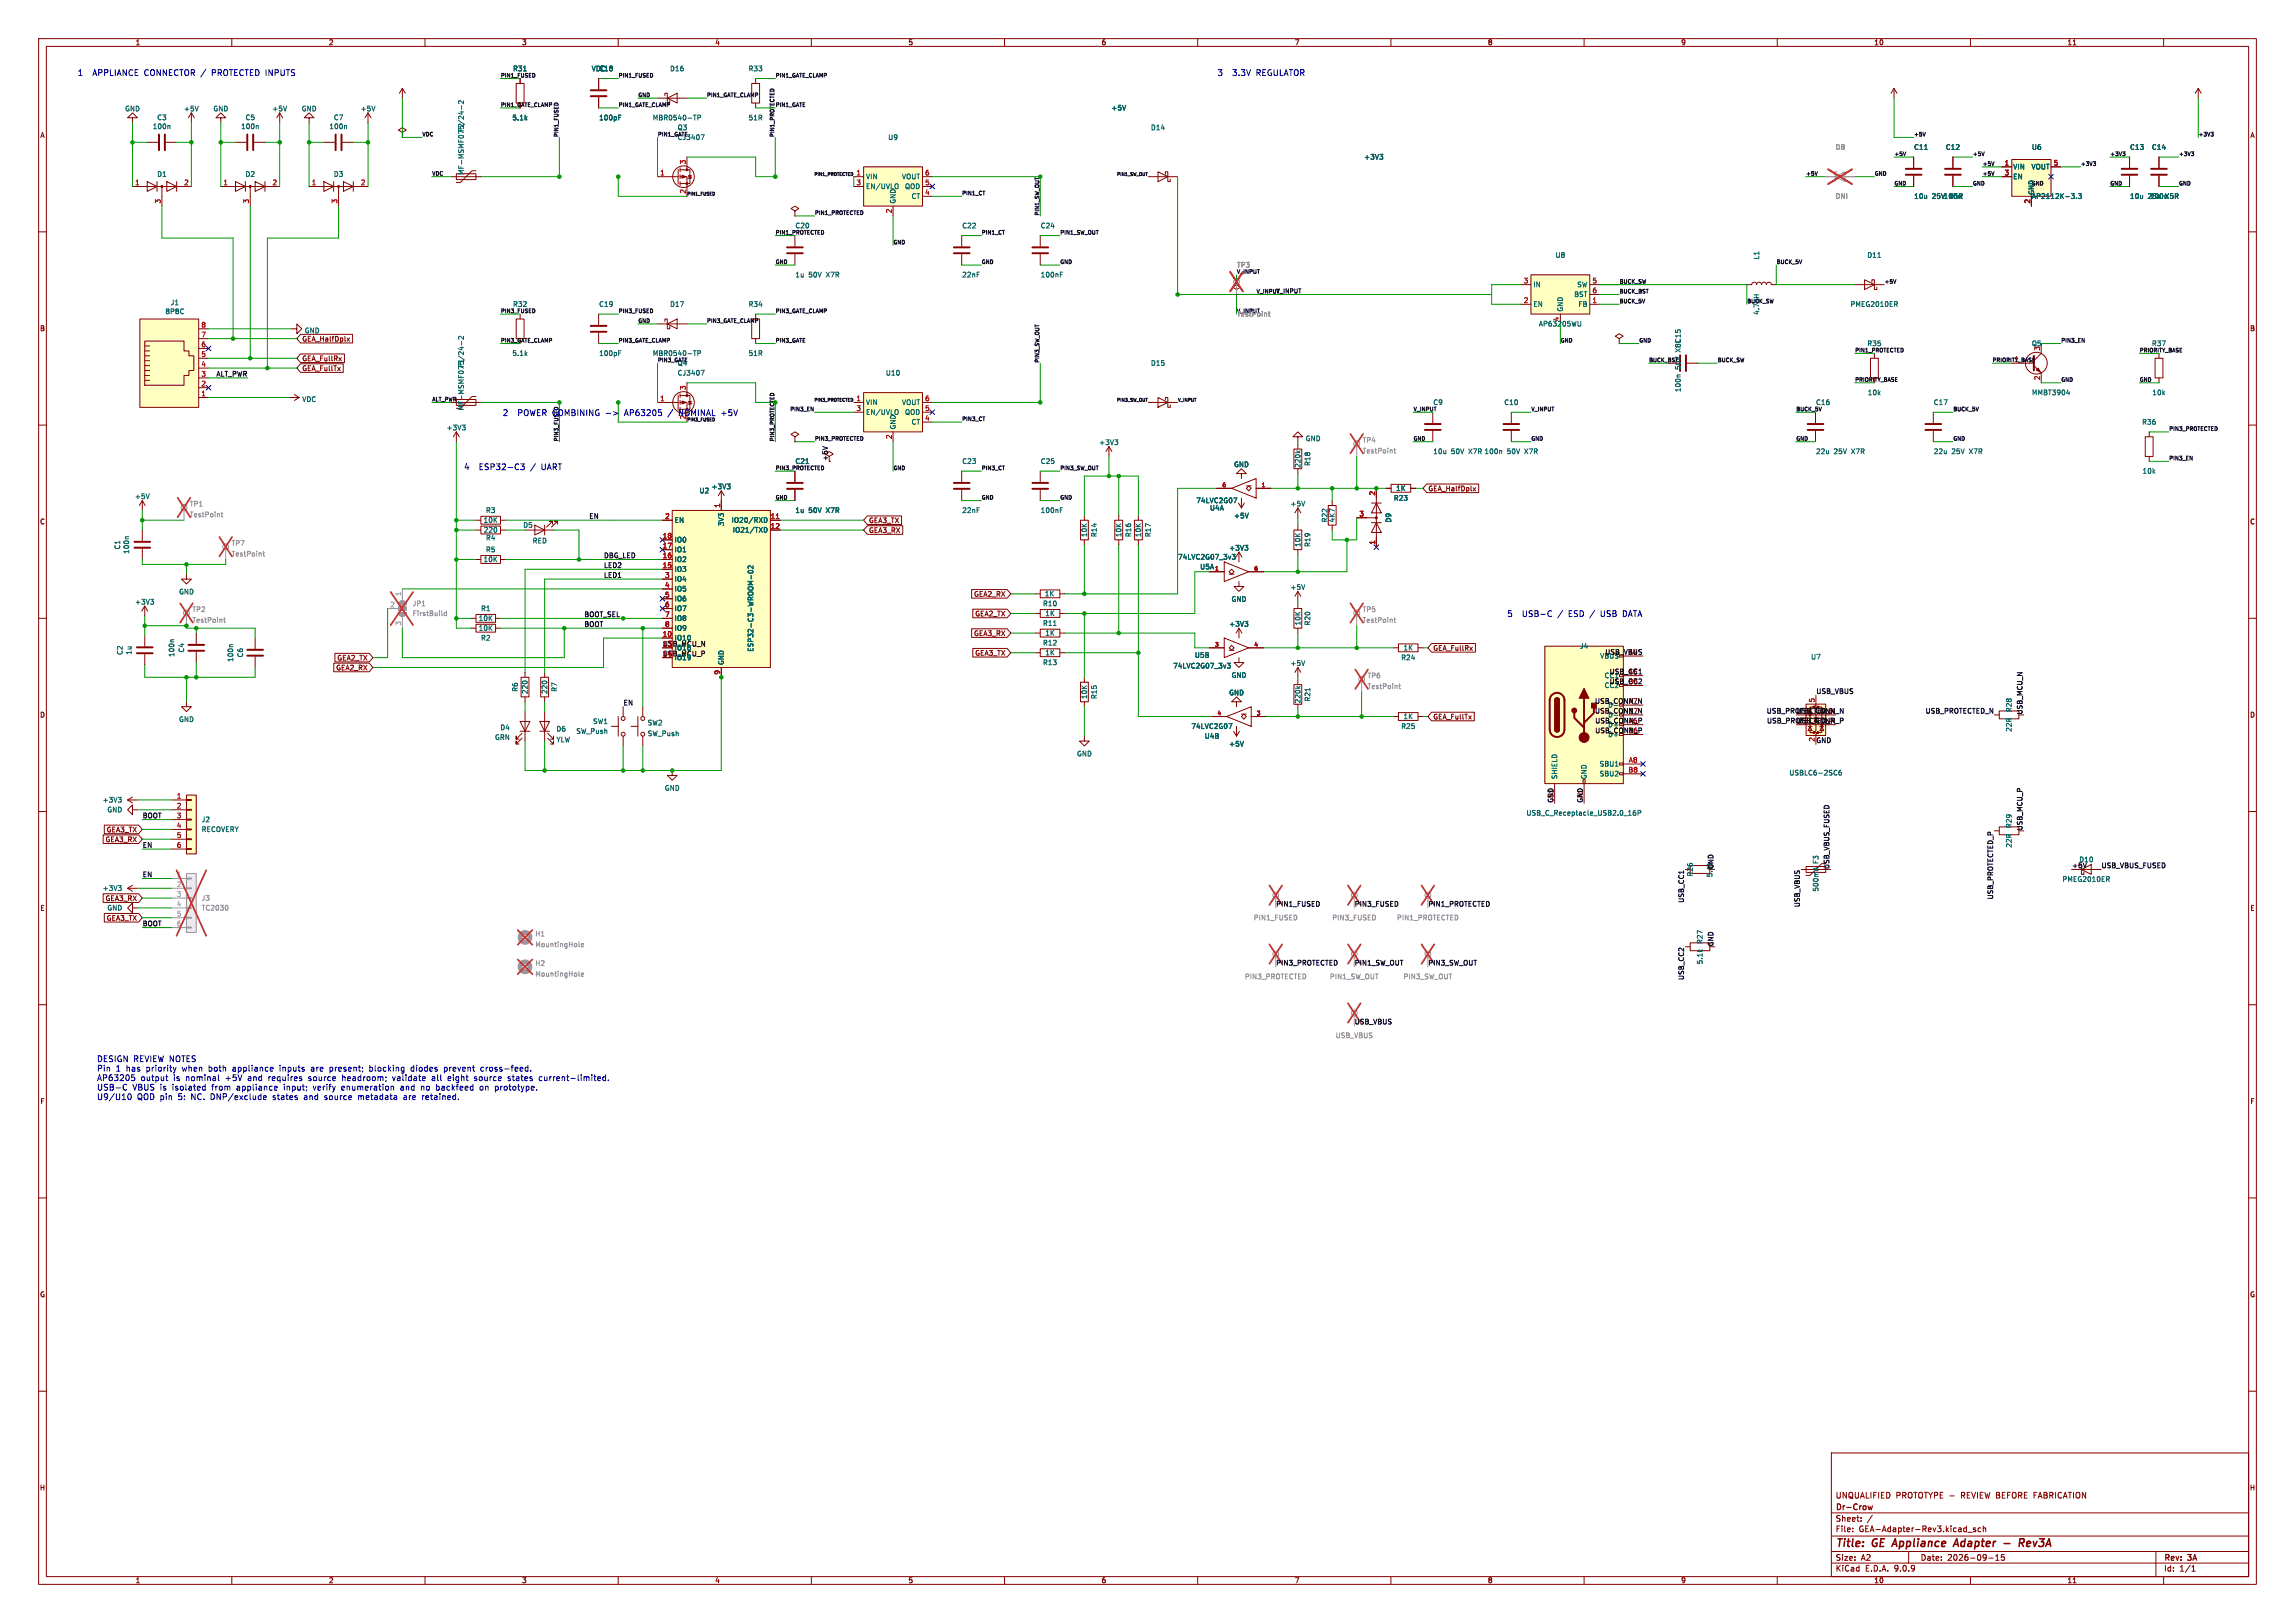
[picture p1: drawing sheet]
<svg xmlns="http://www.w3.org/2000/svg" width="594mm" height="420mm" viewBox="0 0 594 420" stroke-linecap="round" stroke-linejoin="round" font-family="sans-serif">
<defs><g id="words">
<g font-size="2.8" fill="#840000">
<text x="475" y="400.9">Title:</text>
<text x="484.7" y="400.9">GE Appliance</text>
<text x="507.5" y="400.9">Adapter</text>
<text x="525.9" y="400.9">Rev3A</text>
</g>
<g font-size="2.1" fill="#0000c2">
<text x="20" y="19.8">1</text>
<text x="24.1" y="19.8">APPLIANCE</text>
<text x="37.5" y="19.8">CONNECTOR /</text>
<text x="55.2" y="19.8">PROTECTED INPUTS</text>
<text x="315" y="19.8">3</text>
<text x="319.1" y="19.8">3.3V</text>
<text x="325.3" y="19.8">REGULATOR</text>
<text x="130" y="107.8">2</text>
<text x="134.1" y="107.8">POWER COMBINING</text>
<text x="162.1" y="107.8">AP63205</text>
<text x="173.5" y="107.8">/</text>
<text x="176.4" y="107.8">NOMINAL +5V</text>
<text x="120" y="121.8">4</text>
<text x="124.1" y="121.8">ESP32-C3</text>
<text x="137.5" y="121.8">/</text>
<text x="140.4" y="121.8">UART</text>
<text x="390" y="159.8">5</text>
<text x="394.1" y="159.8">USB-C</text>
<text x="403.4" y="159.8">/</text>
<text x="406.3" y="159.8">ESD /</text>
<text x="414.9" y="159.8">USB</text>
<text x="420.7" y="159.8">DATA</text>
<text x="25" y="274.9">DESIGN REVIEW NOTES</text>
<text x="25" y="277.4">Pin</text>
<text x="25" y="279.8">AP63205</text>
<text x="29.9" y="277.4">1</text>
<text x="32.7" y="277.4">has</text>
<text x="36.4" y="279.8">output</text>
<text x="38" y="277.4">priority</text>
<text x="45" y="279.8">is</text>
<text x="47.5" y="277.4">when</text>
<text x="48.2" y="279.8">nominal</text>
<text x="54.4" y="277.4">both</text>
<text x="58.6" y="279.8">+5V</text>
<text x="60.7" y="277.4">appliance</text>
<text x="64.6" y="279.8">and</text>
<text x="70" y="279.8">requires</text>
<text x="73.1" y="277.4">inputs</text>
<text x="80.6" y="279.8">source</text>
<text x="81.4" y="277.4">are</text>
<text x="86.3" y="277.4">present;</text>
<text x="89.4" y="279.8">headroom;</text>
<text x="96.8" y="277.4">blocking</text>
<text x="102.6" y="279.8">validate</text>
<text x="107.7" y="277.4">diodes</text>
<text x="113" y="279.8">all</text>
<text x="116.4" y="277.4">prevent</text>
<text x="117.2" y="279.8">eight</text>
<text x="124.2" y="279.8">source</text>
<text x="126" y="277.4">cross-feed.</text>
<text x="133.1" y="279.8">states</text>
<text x="141.3" y="279.8">current-limited.</text>
<text x="25" y="282.3">USB-C</text>
<text x="25" y="284.8">U9/U10</text>
<text x="34.3" y="282.3">VBUS is</text>
<text x="35.5" y="284.8">QOD pin</text>
<text x="44.8" y="282.3">isolated</text>
<text x="46.3" y="284.8">5:</text>
<text x="49.8" y="284.8">NC.</text>
<text x="54.9" y="284.8">DNP/exclude</text>
<text x="55.1" y="282.3">from</text>
<text x="61.7" y="282.3">appliance</text>
<text x="71.2" y="284.8">states</text>
<text x="74" y="282.3">input;</text>
<text x="79.4" y="284.8">and</text>
<text x="81.8" y="282.3">verify</text>
<text x="84.9" y="284.8">source</text>
<text x="89.3" y="282.3">enumeration</text>
<text x="93.7" y="284.8">metadata</text>
<text x="104.7" y="282.3">and</text>
<text x="105.6" y="284.8">are</text>
<text x="110.1" y="282.3">no</text>
<text x="110.6" y="284.8">retained.</text>
<text x="114.2" y="282.3">backfeed</text>
<text x="125.7" y="282.3">on</text>
<text x="129.7" y="282.3">prototype.</text>
</g>
<g font-size="2.1" fill="#840000">
<text x="475" y="388">UNQUALIFIED</text>
<text x="490.7" y="388">PROTOTYPE -</text>
<text x="507.7" y="388">REVIEW BEFORE FABRICATION</text>
<text x="475" y="394">Sheet:</text>
<text x="475" y="391.2">Dr-Crow</text>
<text x="475" y="396.7">File:</text>
<text x="481.1" y="396.7">GEA-Adapter-Rev3.kicad_sch</text>
<text x="475" y="406.9">KiCad</text>
<text x="475" y="404.1">Size:</text>
<text x="481.7" y="404.1">A2</text>
<text x="482.7" y="406.9">E.D.A.</text>
<text x="490.3" y="406.9">9.0.9</text>
<text x="497" y="404.1">Date:</text>
<text x="504" y="404.1">2026-09-15</text>
<text x="560" y="404.3">Rev:</text>
<text x="560" y="406.9">Id:</text>
<text x="564.1" y="406.9">1/1</text>
<text x="566.4" y="404.3">3A</text>
</g>
<g font-size="1.8" fill="#840000">
<text x="35" y="11.9">1</text>
<text x="85" y="11.9">2</text>
<text x="135" y="11.9">3</text>
<text x="185" y="11.9">4</text>
<text x="235" y="11.9">5</text>
<text x="285" y="11.9">6</text>
<text x="335" y="11.9">7</text>
<text x="385" y="11.9">8</text>
<text x="435" y="11.9">9</text>
<text x="485" y="11.9">10</text>
<text x="535" y="11.9">11</text>
<text x="10.3" y="35.9">A</text>
<text x="582.3" y="35.9">A</text>
<text x="10.3" y="85.9">B</text>
<text x="78.1" y="88.6">GEA_HalfDplx</text>
<text x="78.7" y="86.4">GND</text>
<text x="582.3" y="85.9">B</text>
<text x="78.1" y="93.7">GEA_FullRx</text>
<text x="78.1" y="96.2">GEA_FullTx</text>
<text x="214.4" y="119.4" transform="rotate(-90 214.4 119.4)">+5V</text>
<text x="369.6" y="127.3">GEA_HalfDplx</text>
<text x="10.3" y="135.9">C</text>
<text x="224.8" y="135.6">GEA3_TX</text>
<text x="582.3" y="135.9">C</text>
<text x="224.8" y="138.1">GEA3_RX</text>
<text x="252" y="154.6">GEA2_RX</text>
<text x="252.3" y="159.7">GEA2_TX</text>
<text x="171.4" y="167.4">USB_MCU_N</text>
<text x="252" y="164.8">GEA3_RX</text>
<text x="86.9" y="173.7">GEA2_RX</text>
<text x="87.2" y="171.1">GEA2_TX</text>
<text x="171.4" y="169.9">USB_MCU_P</text>
<text x="252.3" y="169.9">GEA3_TX</text>
<text x="370.8" y="168.6">GEA_FullRx</text>
<text x="10.3" y="185.9">D</text>
<text x="582.3" y="185.9">D</text>
<text x="370.8" y="186.4">GEA_FullTx</text>
<text x="27.5" y="215.6">GEA3_TX</text>
<text x="27.2" y="218.1">GEA3_RX</text>
<text x="27.2" y="233.4">GEA3_RX</text>
<text x="10.3" y="235.9">E</text>
<text x="27.5" y="238.4">GEA3_TX</text>
<text x="582.3" y="235.9">E</text>
<text x="10.3" y="285.9">F</text>
<text x="582.3" y="285.9">F</text>
<text x="10.3" y="335.9">G</text>
<text x="582.3" y="335.9">G</text>
<text x="10.2" y="385.9">H</text>
<text x="582.2" y="385.9">H</text>
<text x="35" y="409.9">1</text>
<text x="85" y="409.9">2</text>
<text x="135" y="409.9">3</text>
<text x="185" y="409.9">4</text>
<text x="235" y="409.9">5</text>
<text x="285" y="409.9">6</text>
<text x="335" y="409.9">7</text>
<text x="385" y="409.9">8</text>
<text x="435" y="409.9">9</text>
<text x="485" y="409.9">10</text>
<text x="535" y="409.9">11</text>
</g>
<g font-size="1.8" fill="#006464">
<text x="132.7" y="18.6">R31</text>
<text x="153" y="18.6">VDC</text>
<text x="154.9" y="18.6">C18</text>
<text x="173.3" y="18.6">D16</text>
<text x="193.6" y="18.6">R33</text>
<text x="32.3" y="29">GND</text>
<text x="47.5" y="29">+5V</text>
<text x="55.1" y="29">GND</text>
<text x="70.4" y="29">+5V</text>
<text x="78" y="29">GND</text>
<text x="93.2" y="29">+5V</text>
<text x="287.5" y="28.8">+5V</text>
<text x="39.4" y="33.6">100n</text>
<text x="40.6" y="31.3">C3</text>
<text x="62.3" y="33.6">100n</text>
<text x="63.4" y="31.3">C5</text>
<text x="85.1" y="33.6">100n</text>
<text x="86.3" y="31.3">C7</text>
<text x="120.2" y="34.3" transform="rotate(-90 120.2 34.3)">F2</text>
<text x="132.5" y="31.3">5.1k</text>
<text x="154.9" y="31.3">100pF</text>
<text x="168.8" y="31.3">MBR0540-TP</text>
<text x="193.6" y="31.3">51R</text>
<text x="297.8" y="33.9">D14</text>
<text x="229.8" y="36.4">U9</text>
<text x="353" y="41.5">+3V3</text>
<text x="495.3" y="39">C11</text>
<text x="503.5" y="39">C12</text>
<text x="525.8" y="39">U6</text>
<text x="551.2" y="39">C13</text>
<text x="556.9" y="39">C14</text>
<text x="40.6" y="45.9">D1</text>
<text x="63.4" y="45.9">D2</text>
<text x="86.3" y="45.9">D3</text>
<text x="120.2" y="45.4" transform="rotate(-90 120.2 45.4)">MF-MSMF075/24-2</text>
<text x="224" y="46.6">VIN</text>
<text x="233.3" y="46.6">VOUT</text>
<text x="521" y="44">VIN</text>
<text x="521" y="46.6">EN</text>
<text x="525.7" y="44">VOUT</text>
<text x="224" y="49.1">EN/UVLO</text>
<text x="232" y="52.8" transform="rotate(-90 232 52.8)">GND</text>
<text x="234.1" y="49.1">QOD</text>
<text x="235.8" y="51.7">CT</text>
<text x="495.3" y="51.7">10u</text>
<text x="500" y="51.7">25V100n</text>
<text x="504.7" y="51.7">X5R</text>
<text x="525.8" y="51.7">AP2112K-3.3</text>
<text x="526.6" y="50.5" transform="rotate(-90 526.6 50.5)">GND</text>
<text x="551.2" y="51.7">10u</text>
<text x="555.9" y="51.7">25V</text>
<text x="556.3" y="51.7">100n X5R</text>
<text x="248.9" y="59.3">C22</text>
<text x="269.2" y="59.3">C24</text>
<text x="205.7" y="72">1u</text>
<text x="209.3" y="72">50V</text>
<text x="214" y="72">X7R</text>
<text x="248.9" y="72">22nF</text>
<text x="269.2" y="72">100nF</text>
<text x="402.5" y="66.9">U8</text>
<text x="455.5" y="67.3" transform="rotate(-90 455.5 67.3)">L1</text>
<text x="483.2" y="66.9">D11</text>
<text x="396.7" y="74.5">IN</text>
<text x="407.3" y="77.1">BST</text>
<text x="408.1" y="74.5">SW</text>
<text x="42.7" y="81.5">8P8C</text>
<text x="44.1" y="79.2">J1</text>
<text x="154.9" y="79.6">C19</text>
<text x="173.3" y="79.6">D17</text>
<text x="193.6" y="79.6">R34</text>
<text x="396.7" y="79.6">EN</text>
<text x="403.6" y="83.3" transform="rotate(-90 403.6 83.3)">4</text>
<text x="404.7" y="80.8" transform="rotate(-90 404.7 80.8)">GND</text>
<text x="408.4" y="79.6">FB</text>
<text x="478.8" y="79.6">PMEG2010ER</text>
<text x="398.2" y="84.7">AP63205WU</text>
<text x="435.2" y="88.9" transform="rotate(-90 435.2 88.9)">C15</text>
<text x="525.8" y="89.8">Q5</text>
<text x="120.2" y="95.2" transform="rotate(-90 120.2 95.2)">F1</text>
<text x="132.5" y="92.3">5.1k</text>
<text x="154.9" y="92.3">100pF</text>
<text x="168.8" y="92.3">MBR0540-TP</text>
<text x="193.6" y="92.3">51R</text>
<text x="297.8" y="94.8">D15</text>
<text x="435.2" y="91" transform="rotate(-90 435.2 91)">X8L</text>
<text x="528.1" y="90.9" transform="rotate(-90 528.1 90.9)">3</text>
<text x="175.3" y="97.4">CJ3407</text>
<text x="229.2" y="97.4">U10</text>
<text x="435.2" y="101.6" transform="rotate(-90 435.2 101.6)">100n</text>
<text x="78.1" y="104.2">VDC</text>
<text x="120.2" y="106.4" transform="rotate(-90 120.2 106.4)">MF-MSMF075/24-2</text>
<text x="224" y="105">VIN</text>
<text x="224" y="107.5">EN/UVLO</text>
<text x="233.3" y="105">VOUT</text>
<text x="234.1" y="107.5">QOD</text>
<text x="389.2" y="105">C10</text>
<text x="483.3" y="102.5">10k</text>
<text x="500.4" y="105">C17</text>
<text x="525.8" y="102.5">MMBT3904</text>
<text x="557" y="102.5">10k</text>
<text x="115.5" y="111.6">+3V3</text>
<text x="232" y="111.3" transform="rotate(-90 232 111.3)">GND</text>
<text x="235.8" y="110.1">CT</text>
<text x="554.3" y="110.1">R36</text>
<text x="284.4" y="115.4">+3V3</text>
<text x="337.8" y="114.4">GND</text>
<text x="370.8" y="117.7">10u</text>
<text x="375.6" y="117.7">50V</text>
<text x="380.3" y="117.7">X7R 100n</text>
<text x="390.1" y="117.7">50V</text>
<text x="394.7" y="117.7">X7R</text>
<text x="469.9" y="117.7">22u</text>
<text x="474.6" y="117.7">25V</text>
<text x="479.3" y="117.7">X7R</text>
<text x="500.4" y="117.7">22u</text>
<text x="505.1" y="117.7">25V</text>
<text x="509.8" y="117.7">X7R</text>
<text x="205.7" y="120.2">C21</text>
<text x="248.9" y="120.2">C23</text>
<text x="269.2" y="120.2">C25</text>
<text x="319.3" y="121.1">GND</text>
<text x="336.8" y="121.2" transform="rotate(-90 336.8 121.2)">220k</text>
<text x="339.3" y="120.7" transform="rotate(-90 339.3 120.7)">R18</text>
<text x="554.4" y="122.8">10k</text>
<text x="34.8" y="129.3">+5V</text>
<text x="180.9" y="127.9">U2</text>
<text x="184" y="126.8">+3V3</text>
<text x="309.5" y="130.4">74LVC2G07</text>
<text x="333.9" y="131.2">+5V</text>
<text x="360.6" y="129.8">R23</text>
<text x="361.2" y="127.2">1K</text>
<text x="125.1" y="135.5">10K</text>
<text x="125.7" y="132.9">R3</text>
<text x="135.3" y="136.8">D5</text>
<text x="174.5" y="135.5">EN</text>
<text x="187.6" y="136.3" transform="rotate(-90 187.6 136.3)">3V3</text>
<text x="189.2" y="135.5">IO20/RXD</text>
<text x="205.7" y="132.9">1u</text>
<text x="209.3" y="132.9">50V</text>
<text x="214" y="132.9">X7R</text>
<text x="248.9" y="132.9">22nF</text>
<text x="269.2" y="132.9">100nF</text>
<text x="313" y="132.3">U4A</text>
<text x="319.3" y="134.3">+5V</text>
<text x="343.8" y="135.3" transform="rotate(-90 343.8 135.3)">R22</text>
<text x="345.7" y="135.3" transform="rotate(-90 345.7 135.3)">4K7</text>
<text x="360.3" y="135.3" transform="rotate(-90 360.3 135.3)">D9</text>
<text x="31.3" y="142.3" transform="rotate(-90 31.3 142.3)">C1</text>
<text x="33.6" y="143.5" transform="rotate(-90 33.6 143.5)">100n</text>
<text x="125.1" y="138">220</text>
<text x="125.7" y="143.1">R5</text>
<text x="125.7" y="140.1">R4</text>
<text x="137.8" y="140.8">RED</text>
<text x="174.5" y="140.6">IO0</text>
<text x="174.5" y="143.1">IO1</text>
<text x="189.5" y="138">IO21/TXD</text>
<text x="281.5" y="139.1" transform="rotate(-90 281.5 139.1)">10K</text>
<text x="284.1" y="139.1" transform="rotate(-90 284.1 139.1)">R14</text>
<text x="290.4" y="139.1" transform="rotate(-90 290.4 139.1)">10K</text>
<text x="293" y="139.1" transform="rotate(-90 293 139.1)">R16</text>
<text x="295.5" y="139.1" transform="rotate(-90 295.5 139.1)">10K</text>
<text x="298" y="139.1" transform="rotate(-90 298 139.1)">R17</text>
<text x="318" y="142.7">+3V3</text>
<text x="336.8" y="141.6" transform="rotate(-90 336.8 141.6)">10K</text>
<text x="339.3" y="141.6" transform="rotate(-90 339.3 141.6)">R19</text>
<text x="125.1" y="145.6">10K</text>
<text x="174.5" y="145.6">IO2</text>
<text x="174.5" y="148.2">IO3</text>
<text x="304.8" y="145">74LVC2G07_3v3</text>
<text x="310.5" y="147.5">U5A</text>
<text x="46.2" y="154">GND</text>
<text x="174.5" y="150.7">IO4</text>
<text x="174.5" y="153.3">IO5</text>
<text x="174.5" y="155.8">IO6</text>
<text x="270.3" y="154.5">1K</text>
<text x="318.6" y="155.9">GND</text>
<text x="333.9" y="152.8">+5V</text>
<text x="34.8" y="156.6">+3V3</text>
<text x="123.8" y="160.9">10K</text>
<text x="124.4" y="158.3">R1</text>
<text x="174.5" y="158.3">IO7</text>
<text x="174.5" y="160.9">IO8</text>
<text x="269.8" y="157.1">R10</text>
<text x="270.4" y="159.6">1K</text>
<text x="336.8" y="162" transform="rotate(-90 336.8 162)">10K</text>
<text x="339.3" y="162" transform="rotate(-90 339.3 162)">R20</text>
<text x="123.8" y="163.4">10K</text>
<text x="124.4" y="166">R2</text>
<text x="174.5" y="163.4">IO9</text>
<text x="174.5" y="166">IO10</text>
<text x="269.8" y="162.2">R11</text>
<text x="269.8" y="167.2">R12</text>
<text x="270.4" y="164.7">1K</text>
<text x="318" y="162.4">+3V3</text>
<text x="31.9" y="169.6" transform="rotate(-90 31.9 169.6)">C2</text>
<text x="34.2" y="169.6" transform="rotate(-90 34.2 169.6)">1u</text>
<text x="45.3" y="170.1" transform="rotate(-90 45.3 170.1)">100n</text>
<text x="47.9" y="169" transform="rotate(-90 47.9 169)">C4</text>
<text x="60.6" y="171.4" transform="rotate(-90 60.6 171.4)">100n</text>
<text x="63.1" y="170.3" transform="rotate(-90 63.1 170.3)">C6</text>
<text x="174.5" y="168.5">IO18</text>
<text x="174.5" y="171">IO19</text>
<text x="187.6" y="172.2" transform="rotate(-90 187.6 172.2)">GND</text>
<text x="195.2" y="168.8" transform="rotate(-90 195.2 168.8)">ESP32-C3-WROOM-02</text>
<text x="269.8" y="172.3">R13</text>
<text x="270.4" y="169.8">1K</text>
<text x="303.5" y="173.2">74LVC2G07_3v3</text>
<text x="309.1" y="170.4">U5B</text>
<text x="333.9" y="172.5">+5V</text>
<text x="362.5" y="171">R24</text>
<text x="363.1" y="168.5">1K</text>
<text x="408.8" y="168.1">J4</text>
<text x="468.6" y="170.9">U7</text>
<text x="134.2" y="179.1" transform="rotate(-90 134.2 179.1)">R6</text>
<text x="136.8" y="179.7" transform="rotate(-90 136.8 179.7)">220</text>
<text x="141.8" y="179.7" transform="rotate(-90 141.8 179.7)">220</text>
<text x="144.4" y="179.1" transform="rotate(-90 144.4 179.1)">R7</text>
<text x="318.6" y="175.6">GND</text>
<text x="281.5" y="181" transform="rotate(-90 281.5 181)">10K</text>
<text x="284.1" y="181" transform="rotate(-90 284.1 181)">R15</text>
<text x="318" y="180.1">GND</text>
<text x="336.8" y="182.1" transform="rotate(-90 336.8 182.1)">220k</text>
<text x="339.3" y="181.7" transform="rotate(-90 339.3 181.7)">R21</text>
<text x="520.9" y="184.4" transform="rotate(-90 520.9 184.4)">R28</text>
<text x="46.2" y="187">GND</text>
<text x="128" y="191.7">GRN</text>
<text x="129.4" y="189.1">D4</text>
<text x="143.9" y="189.5">D6</text>
<text x="149" y="190.1">SW_Push</text>
<text x="153.4" y="187.6">SW1</text>
<text x="167.5" y="187.9">SW2</text>
<text x="167.5" y="190.7">SW_Push</text>
<text x="308.2" y="188.8">74LVC2G07</text>
<text x="311.7" y="191.4">U4B</text>
<text x="362.5" y="188.8">R25</text>
<text x="363.1" y="186.3">1K</text>
<text x="520.9" y="189.5" transform="rotate(-90 520.9 189.5)">22R</text>
<text x="143.9" y="192.3">YLW</text>
<text x="278.6" y="195.9">GND</text>
<text x="318" y="193.4">+5V</text>
<text x="403.2" y="201.8" transform="rotate(-90 403.2 201.8)">SHIELD</text>
<text x="410.9" y="201.8" transform="rotate(-90 410.9 201.8)">GND</text>
<text x="413.9" y="198.6">SBU1</text>
<text x="413.9" y="201.1">SBU2</text>
<text x="463" y="200.9">USBLC6-2SC6</text>
<text x="26.5" y="207.9">+3V3</text>
<text x="172" y="204.8">GND</text>
<text x="27.7" y="210.4">GND</text>
<text x="52.1" y="213">J2</text>
<text x="52.1" y="215.5">RECOVERY</text>
<text x="395" y="211.3">USB_C_Receptacle_USB2.0_16P</text>
<text x="520.9" y="214.4" transform="rotate(-90 520.9 214.4)">R29</text>
<text x="520.9" y="219.5" transform="rotate(-90 520.9 219.5)">22R</text>
<text x="438.3" y="226.9" transform="rotate(-90 438.3 226.9)">R26</text>
<text x="470.9" y="223.7" transform="rotate(-90 470.9 223.7)">F3</text>
<text x="26.5" y="230.7">+3V3</text>
<text x="470.9" y="230.8" transform="rotate(-90 470.9 230.8)">500mA</text>
<text x="533.7" y="228.4">PMEG2010ER</text>
<text x="27.7" y="235.8">GND</text>
<text x="440.9" y="244.4" transform="rotate(-90 440.9 244.4)">R27</text>
<text x="440.9" y="249.7" transform="rotate(-90 440.9 249.7)">5.1k</text>
</g>
<g font-size="1.8" fill="#0f0f0f">
<text x="175.3" y="33.9">Q3</text>
<text x="175.3" y="36.4">CJ3407</text>
<text x="177.5" y="50.2" transform="rotate(-90 177.5 50.2)">2</text>
<text x="205.7" y="59.3">C20</text>
<text x="132.7" y="79.6">R32</text>
<text x="455.5" y="81.6" transform="rotate(-90 455.5 81.6)">4.7uH</text>
<text x="483.2" y="89.8">R35</text>
<text x="556.9" y="89.8">R37</text>
<text x="175.3" y="94.8">Q4</text>
<text x="435.2" y="95.6" transform="rotate(-90 435.2 95.6)">50V</text>
<text x="521.3" y="93.7">1</text>
<text x="55.9" y="97.5">ALT_PWR</text>
<text x="370.8" y="105">C9</text>
<text x="469.9" y="105">C16</text>
<text x="152.4" y="134.4">EN</text>
<text x="156.2" y="147.1">LED2</text>
<text x="156.2" y="149.6">LED1</text>
<text x="156.2" y="144.5">DBG_LED</text>
<text x="151.1" y="159.8">BOOT_SEL</text>
<text x="151.1" y="162.3">BOOT</text>
<text x="414" y="170.6">VBUS</text>
<text x="415.4" y="169.5">USB_VBUS</text>
<text x="421.4" y="169.5">A4</text>
<text x="415.2" y="175.7">CC1</text>
<text x="415.2" y="178.2">CC2</text>
<text x="416.5" y="174.6">USB_CC1</text>
<text x="416.5" y="177.1">USB_CC2</text>
<text x="421.4" y="177.1">B5</text>
<text x="421.4" y="174.6">A5</text>
<text x="470" y="179.7">USB_VBUS</text>
<text x="161.3" y="182.6">EN</text>
<text x="412.7" y="182.2">USB_CONN_N</text>
<text x="412.7" y="184.7">USB_CONN_N</text>
<text x="416.1" y="183.3">D-</text>
<text x="416.1" y="185.9">D-</text>
<text x="421.4" y="184.7">B7</text>
<text x="421.4" y="182.2">A7</text>
<text x="457.2" y="184.7">USB_PROTECTED_N</text>
<text x="464.9" y="184.7">USB_CONN_N</text>
<text x="465.5" y="184.7">1</text>
<text x="473.1" y="184.7">6</text>
<text x="498.3" y="184.7">USB_PROTECTED_N</text>
<text x="523.5" y="185" transform="rotate(-90 523.5 185)">USB_MCU_N</text>
<text x="412.8" y="189.8">USB_CONN_P</text>
<text x="412.8" y="187.3">USB_CONN_P</text>
<text x="416.1" y="188.4">D+</text>
<text x="416.1" y="190.9">D+</text>
<text x="421.4" y="189.8">B6</text>
<text x="421.4" y="187.3">A6</text>
<text x="457.2" y="187.3">USB_PROTECTED_P</text>
<text x="464.9" y="187.3">USB_CONN_P</text>
<text x="465.5" y="187.3">3</text>
<text x="473.1" y="187.3">4</text>
<text x="469.7" y="192.1" transform="rotate(-90 469.7 192.1)">2</text>
<text x="470" y="192.4">GND</text>
<text x="402.1" y="207.9" transform="rotate(-90 402.1 207.9)">GND</text>
<text x="402.1" y="206.6" transform="rotate(-90 402.1 206.6)">S1</text>
<text x="409.7" y="207.9" transform="rotate(-90 409.7 207.9)">GND</text>
<text x="409.7" y="206.6" transform="rotate(-90 409.7 206.6)">A1</text>
<text x="36.8" y="211.8">BOOT</text>
<text x="523.5" y="215" transform="rotate(-90 523.5 215)">USB_MCU_P</text>
<text x="36.8" y="219.4">EN</text>
<text x="36.8" y="227.1">EN</text>
<text x="443.4" y="227.1" transform="rotate(-90 443.4 227.1)">5.1k</text>
<text x="443.5" y="225" transform="rotate(-90 443.5 225)">GND</text>
<text x="473.5" y="225" transform="rotate(-90 473.5 225)">USB_VBUS_FUSED</text>
<text x="536.2" y="224.7">+5V</text>
<text x="538.1" y="223.3">D10</text>
<text x="543.8" y="224.7">USB_VBUS_FUSED</text>
<text x="435.9" y="233.7" transform="rotate(-90 435.9 233.7)">USB_CC1</text>
<text x="515.9" y="232.9" transform="rotate(-90 515.9 232.9)">USB_PROTECTED_P</text>
<text x="36.8" y="239.8">BOOT</text>
<text x="330.2" y="234.7">PIN1_FUSED</text>
<text x="350.5" y="234.7">PIN3_FUSED</text>
<text x="369.6" y="234.7">PIN1_PROTECTED</text>
<text x="465.9" y="234.9" transform="rotate(-90 465.9 234.9)">USB_VBUS</text>
<text x="443.5" y="245" transform="rotate(-90 443.5 245)">GND</text>
<text x="330.2" y="249.9">PIN3_PROTECTED</text>
<text x="350.5" y="249.9">PIN1_SW_OUT</text>
<text x="369.6" y="249.9">PIN3_SW_OUT</text>
<text x="435.9" y="253.7" transform="rotate(-90 435.9 253.7)">USB_CC2</text>
<text x="350.5" y="265.2">USB_VBUS</text>
</g>
<g font-size="1.8" fill="#939391">
<text x="475" y="39">D8</text>
<text x="475" y="51.7">DNI</text>
<text x="320" y="69.4">TP3</text>
<text x="320" y="82.1">TestPoint</text>
<text x="352.6" y="114.8">TP4</text>
<text x="352.6" y="117.5">TestPoint</text>
<text x="49" y="131.3">TP1</text>
<text x="49" y="134">TestPoint</text>
<text x="59.8" y="141.4">TP7</text>
<text x="59.8" y="144.2">TestPoint</text>
<text x="49.7" y="158.6">TP2</text>
<text x="49.7" y="161.4">TestPoint</text>
<text x="106.7" y="157.1">JP1</text>
<text x="106.7" y="159.6">FirstBuild</text>
<text x="352.6" y="158.6">TP5</text>
<text x="352.6" y="161.4">TestPoint</text>
<text x="353.8" y="175.7">TP6</text>
<text x="353.8" y="178.5">TestPoint</text>
<text x="52.1" y="233.3">J3</text>
<text x="52.1" y="235.8">TC2030</text>
<text x="324.4" y="238.4">PIN1_FUSED</text>
<text x="344.7" y="238.4">PIN3_FUSED</text>
<text x="361.5" y="238.4">PIN1_PROTECTED</text>
<text x="138.4" y="242.5">H1</text>
<text x="138.4" y="245.3">MountingHole</text>
<text x="138.4" y="250.1">H2</text>
<text x="138.4" y="252.9">MountingHole</text>
<text x="322.1" y="253.6">PIN3_PROTECTED</text>
<text x="344.1" y="253.6">PIN1_SW_OUT</text>
<text x="363.1" y="253.6">PIN3_SW_OUT</text>
<text x="345.6" y="268.8">USB_VBUS</text>
</g>
<g font-size="1.8" fill="#a90000">
<text x="170.7" y="45.5">1</text>
<text x="177.5" y="42.6" transform="rotate(-90 177.5 42.6)">3</text>
<text x="221.5" y="45.5">1</text>
<text x="239.3" y="45.5">6</text>
<text x="518.7" y="42.9">1</text>
<text x="518.7" y="45.5">3</text>
<text x="531.4" y="42.9">5</text>
<text x="34.9" y="48">1</text>
<text x="41.7" y="52.8" transform="rotate(-90 41.7 52.8)">3</text>
<text x="47.6" y="48">2</text>
<text x="57.7" y="48">1</text>
<text x="64.5" y="52.8" transform="rotate(-90 64.5 52.8)">3</text>
<text x="70.4" y="48">2</text>
<text x="80.6" y="48">1</text>
<text x="87.4" y="52.8" transform="rotate(-90 87.4 52.8)">3</text>
<text x="93.3" y="48">2</text>
<text x="221.5" y="48">3</text>
<text x="239.3" y="48">5</text>
<text x="239.3" y="50.5">4</text>
<text x="525.5" y="52.8" transform="rotate(-90 525.5 52.8)">2</text>
<text x="230.9" y="55.3" transform="rotate(-90 230.9 55.3)">2</text>
<text x="394.3" y="73.4">3</text>
<text x="412" y="73.4">5</text>
<text x="412" y="75.9">6</text>
<text x="394.3" y="78.5">2</text>
<text x="412" y="78.5">1</text>
<text x="52" y="84.8">8</text>
<text x="52" y="87.4">7</text>
<text x="52" y="89.9">6</text>
<text x="52" y="92.5">5</text>
<text x="52" y="95">4</text>
<text x="52" y="97.5">3</text>
<text x="52" y="100.1">2</text>
<text x="177.5" y="101" transform="rotate(-90 177.5 101)">3</text>
<text x="528.1" y="98.5" transform="rotate(-90 528.1 98.5)">2</text>
<text x="52" y="102.6">1</text>
<text x="170.7" y="103.9">1</text>
<text x="221.5" y="103.9">1</text>
<text x="221.5" y="106.4">3</text>
<text x="239.3" y="103.9">6</text>
<text x="239.3" y="106.4">5</text>
<text x="230.9" y="113.7" transform="rotate(-90 230.9 113.7)">2</text>
<text x="239.3" y="109">4</text>
<text x="186.4" y="131.5" transform="rotate(-90 186.4 131.5)">1</text>
<text x="356" y="128.3" transform="rotate(-90 356 128.3)">2</text>
<text x="172" y="134.4">2</text>
<text x="199.3" y="134.4">11</text>
<text x="199.3" y="136.9">12</text>
<text x="351.7" y="133.7">3</text>
<text x="171.4" y="139.4">18</text>
<text x="171.4" y="142">17</text>
<text x="356" y="141" transform="rotate(-90 356 141)">1</text>
<text x="171.4" y="144.5">16</text>
<text x="171.4" y="147.1">15</text>
<text x="172" y="149.6">3</text>
<text x="172" y="152.1">4</text>
<text x="172" y="154.7">5</text>
<text x="172" y="157.2">6</text>
<text x="172" y="159.8">7</text>
<text x="171.4" y="164.8">10</text>
<text x="171.4" y="167.4">13</text>
<text x="172" y="162.3">8</text>
<text x="171.4" y="169.9">14</text>
<text x="186.4" y="174.7" transform="rotate(-90 186.4 174.7)">9</text>
<text x="469.7" y="181.9" transform="rotate(-90 469.7 181.9)">5</text>
<text x="421.4" y="197.4">A8</text>
<text x="421.4" y="200">B8</text>
<text x="45.6" y="206.8">1</text>
<text x="45.6" y="209.3">2</text>
<text x="45.6" y="211.8">3</text>
<text x="45.6" y="214.4">4</text>
<text x="45.6" y="216.9">5</text>
<text x="45.6" y="219.5">6</text>
</g>
<text font-size="1.8" fill="#0000c2" x="177.5" y="108.7" transform="rotate(-90 177.5 108.7)">2</text>
<g font-size="1.8" fill="#a5a4a2">
<text x="103.9" y="154.4" transform="rotate(-90 103.9 154.4)">1</text>
<text x="100.9" y="157.2">2</text>
<text x="103.9" y="162" transform="rotate(-90 103.9 162)">3</text>
<text x="45.6" y="227.1">1</text>
<text x="45.6" y="229.6">2</text>
<text x="45.6" y="232.2">3</text>
<text x="45.6" y="234.7">4</text>
<text x="45.6" y="237.2">5</text>
<text x="45.6" y="239.8">6</text>
</g>
<text font-size="1.5" fill="#0f0f0f" x="330.2" y="76">V_INPUT</text>
<g font-size="1.4" fill="#0f0f0f">
<text x="129.5" y="20.1">PIN1_FUSED</text>
<text x="160" y="20.1">PIN1_FUSED</text>
<text x="200.7" y="20.1">PIN1_GATE_CLAMP</text>
<text x="160" y="27.7">PIN1_GATE_CLAMP</text>
<text x="165.1" y="25.2">GND</text>
<text x="182.9" y="25.2">PIN1_GATE_CLAMP</text>
<text x="200.7" y="27.7">PIN1_GATE</text>
<text x="109.2" y="35.4">VDC</text>
<text x="144.6" y="35.6" transform="rotate(-90 144.6 35.6)">PIN1_FUSED</text>
<text x="170.2" y="35.4">PIN1_GATE</text>
<text x="200.5" y="35.6" transform="rotate(-90 200.5 35.6)">PIN1_PROTECTED</text>
<text x="495.3" y="35.4">+5V</text>
<text x="569" y="35.4">+3V3</text>
<text x="490.2" y="40.4">+5V</text>
<text x="510.5" y="40.4">+5V</text>
<text x="546.1" y="40.4">+3V3</text>
<text x="563.9" y="40.4">+3V3</text>
<text x="111.8" y="45.5">VDC</text>
<text x="467.4" y="45.5">+5V</text>
<text x="485.1" y="45.5">GND</text>
<text x="513.1" y="43">+5V</text>
<text x="513.1" y="45.5">+5V</text>
<text x="538.5" y="43">+3V3</text>
<text x="248.9" y="50.6">PIN1_CT</text>
<text x="490.2" y="48.1">GND</text>
<text x="510.5" y="48.1">GND</text>
<text x="546.1" y="48.1">GND</text>
<text x="563.9" y="48.1">GND</text>
<text x="210.8" y="55.7">PIN1_PROTECTED</text>
<text x="269" y="55.9" transform="rotate(-90 269 55.9)">PIN1_SW_OUT</text>
<text x="200.7" y="60.8">PIN1_PROTECTED</text>
<text x="231.1" y="63.3">GND</text>
<text x="254" y="60.8">PIN1_CT</text>
<text x="274.3" y="60.8">PIN1_SW_OUT</text>
<text x="200.7" y="68.4">GND</text>
<text x="254" y="68.4">GND</text>
<text x="274.3" y="68.4">GND</text>
<text x="320" y="70.9">V_INPUT</text>
<text x="459.7" y="68.4">BUCK_5V</text>
<text x="325.1" y="76">V_INPUT</text>
<text x="419.1" y="73.5">BUCK_SW</text>
<text x="419.1" y="76">BUCK_BST</text>
<text x="487.7" y="73.5">+5V</text>
<text x="129.5" y="81.1">PIN3_FUSED</text>
<text x="160" y="81.1">PIN3_FUSED</text>
<text x="165.1" y="83.6">GND</text>
<text x="182.9" y="83.6">PIN3_GATE_CLAMP</text>
<text x="200.7" y="81.1">PIN3_GATE_CLAMP</text>
<text x="419.1" y="78.5">BUCK_5V</text>
<text x="452.1" y="78.5">BUCK_SW</text>
<text x="129.5" y="88.7">PIN3_GATE_CLAMP</text>
<text x="160" y="88.7">PIN3_GATE_CLAMP</text>
<text x="200.7" y="88.7">PIN3_GATE</text>
<text x="403.9" y="88.7">GND</text>
<text x="424.2" y="88.7">GND</text>
<text x="533.4" y="88.7">PIN3_EN</text>
<text x="170.2" y="93.8">PIN3_GATE</text>
<text x="269" y="94" transform="rotate(-90 269 94)">PIN3_SW_OUT</text>
<text x="426.7" y="93.8">BUCK_BST</text>
<text x="444.5" y="93.8">BUCK_SW</text>
<text x="480.1" y="91.2">PIN1_PROTECTED</text>
<text x="515.6" y="93.8">PRIORITY_BASE</text>
<text x="553.7" y="91.2">PRIORITY_BASE</text>
<text x="480.1" y="98.9">PRIORITY_BASE</text>
<text x="533.4" y="98.9">GND</text>
<text x="553.7" y="98.9">GND</text>
<text x="111.8" y="103.9">ALT_PWR</text>
<text x="204.4" y="106.5">PIN3_EN</text>
<text x="365.8" y="106.5">V_INPUT</text>
<text x="396.2" y="106.5">V_INPUT</text>
<text x="464.8" y="106.5">BUCK_5V</text>
<text x="505.5" y="106.5">BUCK_5V</text>
<text x="248.9" y="109">PIN3_CT</text>
<text x="561.3" y="111.6">PIN3_PROTECTED</text>
<text x="200.5" y="114.3" transform="rotate(-90 200.5 114.3)">PIN3_PROTECTED</text>
<text x="210.8" y="114.1">PIN3_PROTECTED</text>
<text x="365.8" y="114.1">GND</text>
<text x="396.2" y="114.1">GND</text>
<text x="464.8" y="114.1">GND</text>
<text x="505.5" y="114.1">GND</text>
<text x="561.3" y="119.2">PIN3_EN</text>
<text x="200.7" y="121.7">PIN3_PROTECTED</text>
<text x="231.1" y="121.7">GND</text>
<text x="254" y="121.7">PIN3_CT</text>
<text x="274.3" y="121.7">PIN3_SW_OUT</text>
<text x="200.7" y="129.3">GND</text>
<text x="254" y="129.3">GND</text>
<text x="274.3" y="129.3">GND</text>
</g>
<text font-size="1.4" fill="#840000" x="129.5" y="27.7">PIN1_GATE_CLAMP</text>
<text font-size="1.4" fill="#006464" x="525.8" y="48.1">GND</text>
<text font-size="1.4" fill="#939391" x="320" y="81.1">V_INPUT</text>
<text font-size="1.4" fill="#0000c2" x="144.6" y="114.3" transform="rotate(-90 144.6 114.3)">PIN3_FUSED</text>
<g font-size="1.4" fill="#a90000">
<text x="316.3" y="126.1">6</text>
<text x="326.4" y="126.1">1</text>
<text x="314.3" y="147.7">1</text>
<text x="324.5" y="147.7">6</text>
<text x="314.3" y="167.4">3</text>
<text x="324.5" y="167.4">4</text>
<text x="315" y="185.2">4</text>
<text x="325.1" y="185.2">3</text>
</g>
<g font-size="1.1" fill="#0f0f0f">
<text x="210.6" y="45.6">PIN1_PROTECTED</text>
<text x="288.9" y="45.6">PIN1_SW_OUT</text>
<text x="177.8" y="50.6">PIN1_FUSED</text>
<text x="210.6" y="104">PIN3_PROTECTED</text>
<text x="288.9" y="104">PIN3_SW_OUT</text>
<text x="304.8" y="104">V_INPUT</text>
<text x="177.8" y="109.1">PIN3_FUSED</text>
</g>
</g></defs>
<g fill="none" stroke="#840000" stroke-width=".26">
<path d="M10 10h574v400h-574zM12 12h570v396h-570zM60 10v2M110 10v2M160 10v2M210 10v2M260 10v2M310 10v2M360 10v2M410 10v2M460 10v2M510 10v2"/>
<path d="M536.6 11.6h.7M560 10v2M10 60h2M582 60h2M10 110h2M582 110h2M10 160h2M582 160h2M10 210h2M582 210h2M10 260h2M582 260h2"/>
<path d="M10 310h2M582 310h2M10 360h2M474 376h108v32h-108zM582 360h2M474 397.5h108M474 391.5h108M479.5 396.2v.2M479.5 395.4v.2M481.7 393.5v.2M481.7 392.7v.2M484.6 392.1l-1.3 1.9"/>
<path d="M509.3 396.5h1.2M511.3 395.4h-.3l-.3 .2 .1 .2 .5 .1v.4h-.6M512.7 395.4h-.5l-.2 .3 .1 .6h.6M513.3 395.5l.6-.1 .1 1M513.3 394.9v1.5M60 408v2M110 408v2M160 408v2M210 408v2M260 408v2M310 408v2M360 408v2"/>
<path d="M410 408v2M460 408v2M474 404.5h108M474 401.5h108M494 401.5v3M510 408v2M514.7 403.2h1.2M516.5 403.8h.9M516.5 402.7l.5-.4v1.5M518 402.3v.7l.7-.1 .1 .6-.3 .3-.5-.2M536.6 409.6h.7M558 401.5v6.5"/>
<path d="M560 408v2M567.3 406.6h.9M567.3 405.5l.4-.4v1.5"/>
</g>
<path d="M505.8 399.6h1M518.7 399.4h1.5M522.7 399.2l1-.1 .2-.2v-.5l-.3-.2h-.8l-.2 2M523.2 399.2l.5 1M525.3 398.9l-.6 .1-.2 .9 .3 .3h.4M525.6 399.3l-1 .2M505.5 400.2l1-2 .4 2" fill="none" stroke="#840000" stroke-width=".4"/>
<path d="M484.6 389.7l-.3 1-.2-.7-.3 .7" fill="none" stroke="#840000" stroke-width=".3"/>
<path d="M396.2 71.1h15.3v10.2h-15.3z" fill="#ffffc2"/>
<g fill="none" stroke="#840000" stroke-width=".26">
<path d="M569 22.9l-.8 1.2M569 22.9l.7 1.2M569 22.9v2.5M248.9 61v2.8M248.9 65.8v2.8M393.7 73.7h2.5M393.7 78.7h2.5M396.2 71.1h15.3v10.2h-15.3zM411.5 73.7h2.5M411.5 78.7h2.5M411.5 76.2h2.5M452.1 73.7h1.3l.2-.5 .4-.2 .5 .2 .2 .5 .1-.5 .5-.2 .4 .2 .2 .5 .2-.5 .5-.2 .4 .2 .2 .5 .2-.5 .4-.2 .5 .2 .2 .5h1.2"/>
<path d="M403.9 81.3v2.5M419.1 87.6l1-.6-1-.6-1 .6 1 .6v1.3M419.1 88.9h.1M313.1 167.6h3.8M316.9 165.1l6.3 2.5-6.3 2.6zM318.1 167.6l.7-.6 .6 .6-.6 .7zM318.1 168.3h1.3M320.7 170.2v1.3h1.2l-1.2 1.2-1.3-1.2h1.3M323.2 167.6h3.8M158.2 188h1.8M160 185.4v5.1M161.3 182.9v2.5"/>
<path d="M161.3 190.5v2.5M320 181.6h1.3l-1.3-1.3-1.2 1.3h1.2v1.3M516.2 215h1.3M517.5 214h5v2h-5z"/>
<circle cx="161.3" cy="190" r=".51"/>
<circle cx="161.3" cy="185.9" r=".51"/>
</g>
<path d="M357.1 39.9h.8l-.4 .5M357.7 40.4l.2 .3-.2 .5M454 76.3h1.2M454.6 76.3v.7M409.2 83.1v1.1l-.5 .2M317.7 171.6h.7l-.4 .5 .4 .1v.6h-.7" fill="none" stroke="#006464" stroke-width=".26"/>
<path d="M246.9 64h4.1M246.9 65.5h4.1" fill="none" stroke="#840000" stroke-width=".51"/>
<path d="M472.4 45.7h7.7M475 45.7l2.5-1.2v2.5zM475.5 44.5h-.5v2.5" fill="none" stroke="#9c9b98" stroke-width=".26"/>
<path d="M473.2 43.8l6.1 3.8M479.3 43.8l-6.1 3.8" fill="none" stroke="#e12e31" stroke-width=".46"/>
<path d="M48.3 226.1h2.5v15.2h-2.5z" fill="#ebeae8"/>
<g fill="none" stroke="#9c9b98" stroke-width=".26">
<path d="M44.4 227.3h3.9M44.4 229.9h3.9M44.4 232.4h3.9M44.4 235h3.9M44.4 237.5h3.9M48.3 226.1h2.5v15.2h-2.5zM48.3 227.2h1.2v.3h-1.2zM48.3 229.7h1.2v.3h-1.2zM48.3 232.3h1.2v.2h-1.2zM48.3 234.8h1.2v.3h-1.2zM48.3 237.4h1.2v.2h-1.2zM48.3 239.9h1.2v.3h-1.2z"/>
<path d="M44.4 240h3.9"/>
</g>
<path d="M58.9 234.4v1" fill="none" stroke="#939391" stroke-width=".26"/>
<path d="M45.7 225.2l7.7 17M53.4 225.2l-7.7 17" fill="none" stroke="#e12e31" stroke-width=".46"/>
<path d="M320 74.9l1.1-.6-1.1-.6-1 .6 1 .6v1.3M320 76.2h.1M48.3 181.6v1.3h1.2l-1.2 1.3-1.3-1.3h1.3M516.2 185h1.3M517.5 184h5v2h-5z" fill="none" stroke="#840000" stroke-width=".26"/>
<path d="M520.7 41.3h10.2v9.5h-10.2z" fill="#ffffc2"/>
<g fill="none" stroke="#840000" stroke-width=".26">
<path d="M170.2 25.4h7.6M172.1 24.8v-.7h.6v2.6h.7v-.7M172.7 25.4l2.6-1.3v2.6zM116.8 45.7h7.7M118.1 45h5.1v1.5h-5.1zM123.2 44.2h-1l-3.1 3h-1M518.2 43.2h2.5M518.2 45.7h2.5M520.7 41.3h10.2v9.5h-10.2zM525.8 50.8v2.5M530.9 43.2h2.5M431.8 94h2.8"/>
<path d="M436.6 94h2.8M484.1 92.7h2.1v5.1h-2.1zM485.1 91.4v1.3M118.1 103.4h5.1v1.5h-5.1zM118.1 104.1h6.4M123.2 102.6h-1l-3.1 3.1h-1M391.2 106.7v2.8M391.2 111.5v2.8M205.7 121.9v2.8M205.7 126.7v2.8M248.9 121.9v2.8M248.9 126.7v2.8"/>
<path d="M320.5 130.2l.8 1.2M321.3 122.6h1.3l-1.3-1.3-1.3 1.3h1.3v1.2M321.3 128.9v2.5M322.1 130.2l-.8 1.2M334.9 137.2h2v5h-2zM335.9 135.9v1.3M123.2 159h5.1v2h-5.1zM123.2 144.8h1.3M124.5 143.8h5v2h-5zM129.5 144.8h1.3M335.9 142.2v1.3M121.9 160h1.3"/>
<path d="M128.3 160h1.2M268 168.9h1.2M269.2 167.9h5.1v2h-5.1zM274.3 168.9h1.3M360.7 167.6h1.2M361.9 166.6h5.1v2.1h-5.1zM367 167.6h1.3M280.7 190.5v1.3h1.2l-1.2 1.2-1.3-1.2h1.3M319.3 189.2l.7 1.3M320 188v2.5M320.8 189.2l-.8 1.3"/>
</g>
<g fill="none" stroke="#006464" stroke-width=".26">
<path d="M119.1 29h.9M119.5 27.3v1M119.5 28.8v.8l-.9-.3M120 26.1v.8l-.9-.8-.4 .2 .1 .5M179.5 29.8h.7M180.6 30.5l.6-.1 .1-.5-.7-.1v1.3M536.1 50.1h.8l-.4 .5M536.8 50.7v.6M537.4 51.3v.1M537.9 50.1h.8l-.4 .5 .4 .1v.6h-.8M119.1 89.9h.9M119.5 88.3v1"/>
<path d="M119.5 89.7v.8l-.9-.3M120 87v.8l-.9-.8-.4 .3 .1 .5M434.9 97h-.6l-.2 .2M208.6 120h.7M388.5 116.6l.2 .2v.6M323.1 132.8l-.4 1.2M321.9 191.8l-.5 1.3"/>
</g>
<g fill="none" stroke="#9c9b98" stroke-width=".26">
<path d="M320 73.7v2.5M48.3 159.4v2.5M330.2 247.7v2.5"/>
<circle cx="320" cy="72.9" r=".76"/>
<circle cx="48.3" cy="158.6" r=".76"/>
<circle cx="330.2" cy="246.9" r=".76"/>
</g>
<path d="M328.3 81h.4M328.4 80.6v1.1l.3 .2M58.1 159.8v1.1l.3 .2M57.9 160.2h.5" fill="none" stroke="#939391" stroke-width=".26"/>
<path d="M318.4 70.4l3.3 5M321.7 70.4l-3.3 5M46.6 156.1l3.3 5M49.9 156.1l-3.3 5M328.6 244.4l3.2 5M331.8 244.4l-3.2 5" fill="none" stroke="#e12e31" stroke-width=".46"/>
<path d="M434.8 91.9v4.1M436.4 91.9v4.1M389.1 111.3h4.1M389.1 109.7h4.1M203.7 125h4.1M203.7 126.5h4.1M246.9 125h4.1M246.9 126.5h4.1" fill="none" stroke="#840000" stroke-width=".51"/>
<path d="M223.5 43.2h15.3v10.1h-15.3z" fill="#ffffc2"/>
<g fill="none" stroke="#840000" stroke-width=".26">
<path d="M80 48.3h15.2M83.8 47l2.6 1.3-2.6 1.2zM86.4 47v2.5M87.6 48.3v5M88.9 47l2.5 1.3-2.5 1.2zM91.4 47v2.5M221 45.7h2.5M221 48.3h2.5M223.5 43.2h15.3v10.1h-15.3zM231.1 53.3v2.6M238.8 45.7h2.5M238.8 48.3h2.5"/>
<path d="M238.8 50.8h2.5M297.2 45.7h7.6M299.7 44.5l2.6 1.2-2.6 1.3zM301.6 45.1v-.6h.7v2.5h.6v-.6M134.9 175.3h2v5h-2zM135.9 174v1.3M135.9 180.3v1.3"/>
</g>
<path d="M232.3 47.6l.2 .8" fill="none" stroke="#006464" stroke-width=".26"/>
<g fill="none" stroke="#9c9b98" stroke-width=".26">
<path d="M350.5 232.4v2.6"/>
<circle cx="350.5" cy="231.6" r=".76"/>
</g>
<path d="M348.9 229.1l3.3 5.1M352.2 229.1l-3.3 5.1" fill="none" stroke="#e12e31" stroke-width=".46"/>
<circle cx="87.6" cy="48.3" r=".25" fill="#840000" stroke="#840000" stroke-width=".26"/>
<path d="M467.5 182.2h5v8.1h-5z" fill="#ffffc2"/>
<g fill="#840000" stroke="#840000" stroke-width=".26">
<path d="M527 95.8l.6-.5 .5 1z"/>
<circle cx="469.5" cy="183" r=".25"/>
<circle cx="469.5" cy="189.6" r=".25"/>
<circle cx="470.5" cy="183" r=".25"/>
<circle cx="470.5" cy="189.6" r=".25"/>
</g>
<g fill="none" stroke="#840000" stroke-width=".26">
<path d="M38.1 36.8h2.8M42.9 36.8h2.8M170.2 83.8h7.6M172.1 83.2v-.6h.6v2.5h.7v-.6M172.7 83.8l2.6-1.2v2.5zM194.6 82.6h2v5h-2zM195.6 81.3v1.3M195.6 87.6v1.3M520.7 94h5.7M526.4 94.6l1.9 1.9v2.6M528.3 88.9v2.5l-1.9 1.9M118.1 111.8l-.8 1.2"/>
<path d="M118.1 111.8l.8 1.2M118.1 111.8v2.5M297.2 104.1h7.6M299.7 102.9l2.6 1.2-2.6 1.3zM301.6 103.5v-.6h.7v2.5h.6v-.6M36.8 129.5l-.7 1.3M36.8 129.5l.8 1.3M36.8 129.5v2.6M123.2 137.2h1.3M124.5 136.1h5v2.1h-5zM129.5 137.2h1.3M288.5 134.6h2.1v5.1h-2.1z"/>
<path d="M289.6 133.4v1.2M289.6 139.7v1.3M37.5 164.5v2.8M37.5 169.3v2.8M320.7 162.6l-.8 1.2M320.7 162.6l.7 1.2M320.7 162.6v2.5M334.9 177.2h2v5h-2zM335.9 175.9v1.3M470 179.9v2.6l-.5 .5h1l-.5 .5v5.6l-.5 .5h1l-.5 .5v2.5M163.3 188h1.8M165.1 185.4v5.1"/>
<path d="M166.4 182.9v2.5M166.4 190.5v2.5M174 199.4v1.3h1.3l-1.3 1.2-1.3-1.2h1.3M335.9 182.2v1.3M467.5 182.2h5v8.1h-5zM467.5 185h5M467.5 187.5h5M468.5 188l.5 1.1h-1zM469.5 183h-1v6.6h1M470.5 183h1v6.6h-1M471.5 188l.5 1.1h-1z"/>
<circle cx="527" cy="94" r="2.82"/>
<circle cx="166.4" cy="185.9" r=".51"/>
<circle cx="166.4" cy="190" r=".51"/>
</g>
<g fill="none" stroke="#006464" stroke-width=".26">
<path d="M43.8 32.5l.2 .2v.6M179.5 90.7h.7M180.6 91.4h.6l.1-.5-.7-.2v1.3M119.6 110h.8l-.4 .5M120.2 110.5l.2 .2-.2 .6M534.9 101.8h.8M535.5 101.3v.9M38.6 127.8l-.4 1.3M322.2 160.8h.8l-.5 .5M322.7 161.3h.2M322.9 161.3v.1M322.9 161.4l.1 .4-.3 .3"/>
<path d="M335.6 177.6l.5 .5M336.5 177.6l-.5 .4M339 178.1v.7M476.5 199.3l-.5 .3-.1 .7 .3 .3 .4-.1-.1-.6-.3-.1-.3 .2"/>
</g>
<path d="M41.1 34.8v4.1M42.7 34.8v4.1M526.4 92.1v3.8M35.4 167.5h4.1M35.4 169h4.1" fill="none" stroke="#840000" stroke-width=".51"/>
<g fill="none" stroke="#9c9b98" stroke-width=".26">
<path d="M351.2 115.6v2.5M100.3 157.5h2.8M103.1 158.5h2.1a1.02 1.02 0 0 1-1.1 1 1.02 1.02 0 0 1-1-1zM103.4 155.8a1.02 1.02 0 0 1 1.1-.3 1.02 1.02 0 0 1 .7 1h-2.1zM104.1 152.4v3M104.1 159.5v3.1"/>
<circle cx="351.2" cy="114.8" r=".76"/>
</g>
<g fill="#9c9b98" stroke="#9c9b98" stroke-width=".26">
<path d="M103.6 156.5h1v.5h-1z"/>
<path d="M103.4 155.8a1.02 1.02 0 0 1 1.1-.3 1.02 1.02 0 0 1 .7 1h-2.1z"/>
<path d="M103.1 157h2.1v1h-2.1z"/>
<path d="M103.1 158.5h2.1a1.02 1.02 0 0 1-1.1 1 1.02 1.02 0 0 1-1-1z"/>
</g>
<path d="M360.8 116.4h.5M360.9 116v1.1l.4 .2M115.6 158.1v1.2M115.6 158.5h-.4l-.2 .2 .1 .6h.5" fill="none" stroke="#939391" stroke-width=".26"/>
<path d="M349.5 112.3l3.3 5M352.8 112.3l-3.3 5M101.1 153.2l5.8 8.6M106.9 153.2l-5.8 8.6" fill="none" stroke="#e12e31" stroke-width=".46"/>
<path d="M174 132.1h25.4v40.6h-25.4z" fill="#ffffc2"/>
<g fill="none" stroke="#840000" stroke-width=".26">
<path d="M57.1 30.5h1.3l-1.3-1.3-1.2 1.3h1.2v1.3M80 30.5h1.3l-1.3-1.3-1.3 1.3h1.3v1.3M104.1 22.9l-.7 1.2M104.1 22.9l.8 1.2M104.1 22.9v2.5M133.6 21.6h2v5.1h-2zM134.6 20.3v1.3M57.1 48.3h15.3M61 47l2.5 1.3-2.5 1.2zM63.5 47v2.5M64.8 48.3v5M66 47l2.6 1.3-2.6 1.2z"/>
<path d="M68.6 47v2.5M205.7 54.6l1.1-.6-1.1-.7-1 .7 1 .6v1.3M205.7 55.9h.1M505.5 40.6v2.8M505.5 45.5v2.8M205.7 61v2.8M205.7 65.8v2.8M480.1 73.7h7.6M482.6 72.4l2.5 1.3-2.5 1.2zM484.5 73v-.6h.6v2.5h.7v-.6M205.7 113l1.1-.6-1.1-.6-1 .6 1 .6v1.3M205.7 114.3h.1"/>
<path d="M214.6 118.1l1-.6-1-.7-1 .7 1 .6v1.3M287 115.6l-.7 1.2M287 115.6l.8 1.2M287 115.6v2.5M335.9 113h1.3l-1.3-1.2-1.3 1.2h1.3v1.3M370.8 106.7v2.8M370.8 111.5v2.8M555.2 113h2.1v5.1h-2.1zM556.3 111.8v1.2M556.3 118.1v1.3M36.8 137.2v2.8M123.2 134.6h1.3"/>
<path d="M124.5 133.6h5v2h-5zM129.5 134.6h1.3M171.4 134.6h2.6M171.4 139.7h2.6M174 132.1h25.4v40.6h-25.4zM186.7 129.5v2.6M199.4 134.6h2.5M199.4 137.2h2.5M279.7 134.6h2v5.1h-2zM280.7 133.4v1.2M280.7 139.7v1.3M293.6 134.6h2.1v5.1h-2.1z"/>
<path d="M294.6 133.4v1.2M294.6 139.7v1.3M315 126.4h3.8M318.8 126.4l6.3-2.6v5.1zM322.6 126.4l.6-.7 .6 .7-.6 .6zM322.6 125.7h1.2M325.1 126.4h3.8M351.2 134h5M355 135.3h2.5M355 130.2h2.5M356.2 135.3l1.3 2.5h-2.5zM356.2 130.2l1.3 2.5h-2.5z"/>
<path d="M356.2 126.4v15.2M358.8 126.4h1.2M360 125.3h5.1v2.1h-5.1zM365.1 126.4h1.3M36.8 142v2.8M171.4 142.2h2.6M171.4 144.8h2.6M171.4 147.3h2.6M171.4 149.9h2.6M171.4 152.4h2.6M171.4 154.9h2.6M171.4 157.5h2.6"/>
<path d="M268 158.8h1.2M269.2 157.7h5.1v2.1h-5.1zM274.3 158.8h1.3M313.1 148h3.8M316.9 145.4l6.3 2.6-6.3 2.5zM318.1 148l.7-.7 .6 .7-.6 .6zM318.1 148.6h1.3M320.7 150.5v1.3h1.2l-1.2 1.2-1.3-1.2h1.3M320.7 142.9l-.8 1.2M320.7 142.9l.7 1.2M320.7 142.9v2.5M323.2 148h3.8"/>
<path d="M121.9 162.6h1.3M123.2 161.5h5.1v2.1h-5.1zM128.3 162.6h1.2M171.4 160h2.6M171.4 162.6h2.6M171.4 165.1h2.6M186.7 172.7v2.6M279.7 176.5h2v5.1h-2zM280.7 175.3v1.2M335.9 172.7l-.7 1.3M335.9 172.7l.8 1.3M335.9 172.7v2.6"/>
<path d="M134.6 186.7h2.6l-1.3 2.5zM134.6 189.2h2.6M135.1 191l-1.5 1.5v-.7v.7h.8M135.1 189.7l-1.5 1.6v-.8v.8h.8M135.9 184.2v7.6M280.7 181.6v1.3M313.7 185.4h3.8M317.5 185.4l6.3-2.5v5.1zM321.3 185.4l.6-.6 .7 .6-.7 .7zM321.3 184.8h1.3M323.8 185.4h3.9M34.3 209.6v-1.3l-1.3 1.3 1.3 1.2v-1.2h1.3"/>
<path d="M33 229.9l1.3 .7M33 229.9h2.6M34.3 235v-1.3l-1.3 1.3 1.3 1.2v-1.2h1.3M34.3 229.1l-1.3 .8M538.1 224.4v-.7h.6v2.6h.7v-.7M538.7 225l2.6-1.3v2.6zM538.7 225h5.1M436.2 245h1.3M437.5 244h5v2h-5z"/>
</g>
<g fill="none" stroke="#006464" stroke-width=".26">
<path d="M135.5 18.4h.7M486 66.6h.7M490.7 78.7l.4 .6M491 78.1v.6M288.5 113.8h.8l-.4 .5M289.1 114.3l.2 .2-.2 .6M33.3 138.9h-.6l-.2 .2M197.8 133.9a.64 .64 0 0 1 .7 .7 .64 .64 0 0 1-.7 .6M197.8 136.5a.64 .64 0 0 1 .7 .6 .64 .64 0 0 1-.7 .6M319.3 128.8h.8l-.5 1.3M193.7 147.8a.62 .62 0 0 1 .7-.3 .62 .62 0 0 1 .4 .7 .62 .62 0 0 1-.7 .2 .62 .62 0 0 1-.4-.6zM194.4 148.9v1"/>
<path d="M194.9 146.4v.8l-.9-.8-.4 .2 .1 .5M318.9 143.5h.8l-.4 .4 .3 .2v.5h-.7M322.2 141.1h.8l-.5 .5M322.7 141.6l.3 .2-.3 .6M272.7 161.9h.7M337.7 171l-.4 1.2M318 187.3h.9l-.6 1.2M30.6 229.2h.8l-.4 .5M31.2 229.7l.2 .2-.2 .5M545.5 227.5l.5 .6M545.8 226.9v.6"/>
</g>
<path d="M200.9 134.2h.7" fill="none" stroke="#a90000" stroke-width=".26"/>
<g fill="none" stroke="#9c9b98" stroke-width=".26">
<path d="M47.6 132.1v2.5M58.4 142.2v2.6M330.2 232.4v2.6M350.5 247.7v2.5M369.6 247.7v2.5"/>
<circle cx="47.6" cy="131.3" r=".76"/>
<circle cx="58.4" cy="141.5" r=".76"/>
<circle cx="330.2" cy="231.6" r=".76"/>
<circle cx="350.5" cy="246.9" r=".76"/>
<circle cx="369.6" cy="246.9" r=".76"/>
</g>
<path d="M46 128.8l3.3 5M49.3 128.8l-3.3 5M56.8 139l3.3 5M60.1 139l-3.3 5M328.6 229.1l3.2 5.1M331.8 229.1l-3.2 5.1M134 248.3l3.8 3.8M137.8 248.3l-3.8 3.8M348.9 244.4l3.3 5M352.2 244.4l-3.3 5M367.9 244.4l3.3 5M371.2 244.4l-3.3 5" fill="none" stroke="#e12e31" stroke-width=".46"/>
<circle cx="135.9" cy="250.2" r="1.27" fill="none" stroke="#9c9b98" stroke-width="1.3"/>
<path d="M57.2 132.9h.5M57.4 132.5v1.1l.3 .2M68 143.1h.5M68.2 142.7v1l.3 .2M149.8 252.5l.2 .1M150.5 252.2l.6-.1-.1-.3h-.4l-.1 .2v.6h.5" fill="none" stroke="#939391" stroke-width=".26"/>
<path d="M503.4 45.2h4.1M503.4 43.7h4.1M203.7 64h4.1M203.7 65.5h4.1M368.8 109.7h4.1M368.8 111.3h4.1M34.8 140.2h4.1M34.8 141.7h4.1" fill="none" stroke="#840000" stroke-width=".51"/>
<g fill="#840000" stroke="#840000" stroke-width=".26">
<circle cx="64.8" cy="48.3" r=".25"/>
<circle cx="356.2" cy="134" r=".25"/>
</g>
<path d="M399.8 167.2h20.4v35.6h-20.4z" fill="#ffffc2"/>
<g fill="none" stroke="#840000" stroke-width=".26">
<path d="M177.8 99.1v3.3M170.2 104.1h5.3M175.5 102.2v3.8M176 102.4h2.6v3.5h-2.6M176 104.1h1.8v5.1M176 101.9v1M176 103.6v1M176 105.4v1M178.2 103.9h.7l-.3 .6zM179.1 104.4l-1 .2M399.8 167.2h20.4v35.6h-20.4zM420.2 169.8h5"/>
<path d="M420.2 174.8h5M420.2 177.4h5M402.4 181.2l.2-.5 .4-.1 .5 .1 .1 .5M402.4 188.8l.2 .5 .4 .1 .5-.1 .1-.5M419.1 197.4h1.1v.6h-1.1zM419.1 200h1.1v.5h-1.1zM420.2 182.5h5M420.2 185h5M420.2 187.5h5M420.2 190.1h5M420.2 197.7h5M402.4 202.8v5.1"/>
<path d="M409.7 201.8h.6v1h-.6zM410 202.8v5.1M420.2 200.2h5"/>
<circle cx="176.9" cy="104.1" r="2.79"/>
</g>
<path d="M401.7 179.9a1.9 1.9 0 0 1 2-.5 1.9 1.9 0 0 1 1.2 1.8v7.6a1.9 1.9 0 0 1-1.9 1.9 1.9 1.9 0 0 1-1.9-1.9v-7.8zM407.5 184.5v1.3l2.5 2.5M410 180.7v10.1M412.5 183.2v1.3l-2.5 2.5" fill="none" stroke="#840000" stroke-width=".51"/>
<g fill="#840000" stroke="#840000" stroke-width=".26">
<path d="M402.4 181.2h1.2v7.6h-1.2z"/>
<path d="M402.6 180.7l.6-.1 .4 .6h-1.2z"/>
<path d="M402.4 188.8h1.2l-.1 .5-.5 .1-.4-.1z"/>
<path d="M410 178.1l1.3 2.6h-2.6z"/>
<path d="M411.9 182h1.3v1.2h-1.3z"/>
<path d="M176.5 103.8l1 .3-1 .4z"/>
<circle cx="407.5" cy="183.9" r=".63"/>
<circle cx="410" cy="190.8" r="1.27"/>
<circle cx="177.8" cy="102.4" r=".25"/>
</g>
<path d="M181.4 95.8h.9l-.6 1.3M423.3 209.7l-.5 .3-.1 .7 .2 .3 .5-.1-.1-.6-.4-.1-.2 .2M424 210.4l.6-.1v-.5l-.6-.1v1.3" fill="none" stroke="#006464" stroke-width=".26"/>
<path d="M223.5 101.6h15.3v10.2h-15.3z" fill="#ffffc2"/>
<g fill="none" stroke="#840000" stroke-width=".26">
<path d="M194.6 21.6h2v5.1h-2zM195.6 20.3v1.3M195.6 26.7v1.2M170.2 45.7h5.3M175.5 43.8v3.8M176 43.9h2.6v3.6h-2.6M176 45.7h1.8v5.1M176 43.4v1.1M176 45.2v1M176 47v1M177.8 40.6v3.3M178.2 45.5h.7l-.3 .6z"/>
<path d="M179.1 46l-1 .2M495.3 40.6v2.8M495.3 45.5v2.8M221 104.1h2.5M221 106.7h2.5M223.5 101.6h15.3v10.2h-15.3zM231.1 111.8v2.5M238.8 104.1h2.5M238.8 106.7h2.5M238.8 109.2h2.5M334.9 116.2h2v5.1h-2zM335.9 114.9v1.3"/>
<path d="M186.7 127l-.8 1.3M186.7 127l.8 1.3M186.7 127v2.5M335.9 121.3v1.3M466.2 225h6.3M467.5 224.2h5v1.6h-5zM472.5 223.5h-1l-3 3h-1"/>
<circle cx="176.9" cy="45.7" r="2.79"/>
</g>
<path d="M181.4 34.9h.9l-.6 1.2M498.1 38.7h.8M232.3 106.1l.2 .7M335.6 116.7l.5 .4M336.5 116.7l-.5 .3M188.2 125.2h.8l-.4 .5M188.7 125.7l.3 .3-.3 .5M470.2 224.6v.6M470.6 224.5l-1.3 .4" fill="none" stroke="#006464" stroke-width=".26"/>
<path d="M493.3 43.7h4M493.3 45.2h4" fill="none" stroke="#840000" stroke-width=".51"/>
<g fill="#840000" stroke="#840000" stroke-width=".26">
<path d="M176.5 45.3l1 .4-1 .4z"/>
<circle cx="177.8" cy="43.9" r=".25"/>
<circle cx="177.8" cy="47.5" r=".25"/>
</g>
<g fill="none" stroke="#9c9b98" stroke-width=".26">
<path d="M351.2 159.4v2.5"/>
<circle cx="351.2" cy="158.6" r=".76"/>
</g>
<path d="M360.9 159.8v1.1l.4 .2M360.8 160.2h.5" fill="none" stroke="#939391" stroke-width=".26"/>
<path d="M349.5 156.1l3.3 5M352.8 156.1l-3.3 5" fill="none" stroke="#e12e31" stroke-width=".46"/>
<path d="M36.2 82.6h15.2v22.8h-15.2z" fill="#ffffc2"/>
<g fill="none" stroke="#840000" stroke-width=".26">
<path d="M34.3 30.5h1.3l-1.3-1.3-1.3 1.3h1.3v1.3M49.5 29.2l-.7 1.3M49.5 29.2l.8 1.3M49.5 29.2v2.6M61 36.8h2.8M65.8 36.8h2.8M72.4 29.2l-.8 1.3M72.4 29.2l.8 1.3M72.4 29.2v2.6M83.8 36.8h2.8M88.6 36.8h2.8M95.2 29.2l-.7 1.3"/>
<path d="M95.2 29.2l.8 1.3M95.2 29.2v2.6M104.1 34.3l1.1-.6-1.1-.7-1 .7 1 .6v1.3M104.1 35.6h.1M154.9 20.3v2.8M154.9 25.1v2.8M490.2 22.9l-.7 1.2M490.2 22.9l.8 1.2M490.2 22.9v2.5M34.3 48.3h15.2M38.1 47l2.5 1.3-2.5 1.2zM40.6 47v2.5"/>
<path d="M41.9 48.3v5M43.2 47l2.5 1.3-2.5 1.2zM45.7 47v2.5M551.2 40.6v2.8M551.2 45.5v2.8M558.8 40.6v2.8M558.8 45.5v2.8M269.2 61v2.8M269.2 65.8v2.8M36.2 82.6h15.2v22.8h-15.2zM37.5 93.3h1.2M37.5 94.6h1.2"/>
<path d="M37.5 95.9h1.2M37.5 97.2h1.2M37.5 98.4h1.2M37.5 88.3h10.1v2.5h1.3v1.3h1.3v3.8h-1.3v1.3h-1.3v2.5h-10.1zM37.5 92.1h1.2M37.5 89.5h1.2M37.5 90.8h1.2M51.4 85.1h2.6M51.4 87.6h2.6M51.4 90.2h2.6M51.4 92.7h2.6M51.4 95.3h2.6"/>
<path d="M51.4 97.8h2.6M75.6 85.1h1.2v-1.3l1.3 1.3-1.3 1.3v-1.3M133.6 82.6h2v5h-2zM134.6 81.3v1.3M51.4 100.3h2.6M51.4 102.9h2.6M74.9 102.9h2.6M76.2 102.1l1.3 .8M77.5 102.9l-1.3 .7M469.9 106.7v2.8M469.9 111.5v2.8M135.9 137.2h7.6"/>
<path d="M138.4 135.9l2.6 1.3-2.6 1.2zM141 135.9v2.5M143 135.6v-.7h-.8h.8l-1.5 1.5M144.3 135.6v-.7h-.8h.8l-1.6 1.5M269.2 121.9v2.8M269.2 126.7v2.8M335.9 131.4l-.7 1.3M335.9 131.4l.8 1.3M335.9 131.4v2.6M343.8 130.8h2v5.1h-2zM344.8 129.5v1.3M344.8 135.9v1.3"/>
<path d="M37.5 156.8l-.8 1.3M37.5 156.8l.7 1.3M37.5 156.8v2.6M48.3 148.6v1.3h1.2l-1.2 1.2-1.3-1.2h1.3M268 153.7h1.2M269.2 152.7h5.1v2h-5.1zM274.3 153.7h1.3M334.9 157.5h2v5.1h-2zM335.9 153v2.6M335.9 156.2v1.3M335.9 153l-.7 1.3M335.9 153l.8 1.3"/>
<path d="M50.8 163.8v2.8M50.8 168.7v2.8M140 175.3h2v5h-2zM141 174v1.3M268 163.8h1.2M269.2 162.8h5.1v2h-5.1zM274.3 163.8h1.3M335.9 162.6v1.2M139.7 186.7h2.5l-1.2 2.5zM139.7 189.2h2.5M141 180.3v1.3M141 184.2v7.6"/>
<path d="M141.7 191l1.6 1.5v-.7v.7h-.8M141.7 189.7l1.6 1.6v-.8v.8h-.8M360.7 185.4h1.2M361.9 184.4h5.1v2h-5.1zM367 185.4h1.3M436.2 225h1.3M437.5 224h5v2h-5z"/>
</g>
<g fill="none" stroke="#006464" stroke-width=".26">
<path d="M51.3 27.5l-.4 1.2M66.7 32.5l.2 .2v.6M74.2 27.5l-.4 1.2M89.5 32.5l.2 .2v.6M97.1 27.5l-.5 1.2M160.1 30.4h.5M160.1 29.8h.6M291.4 27.2l-.4 1.3M274.4 71h.5M274.4 70.4h.6M274.4 132h.5M274.4 131.4h.6"/>
<path d="M337.7 129.7l-.4 1.3M39 155.1h.8l-.5 .5M39.5 155.6l.3 .2-.3 .6M337.7 151.3l-.4 1.3M45 165.6h-.6l-.2 .1"/>
</g>
<g fill="none" stroke="#840000" stroke-width=".51">
<path d="M64 34.8v4.1M65.5 34.8v4.1M86.9 34.8v4.1M88.4 34.8v4.1M152.9 23.4h4.1M152.9 24.9h4.1M549.1 43.7h4.1M549.1 45.2h4.1M556.8 43.7h4M556.8 45.2h4M267.2 64h4.1M267.2 65.5h4.1"/>
<path d="M467.9 109.7h4M467.9 111.3h4M267.2 125h4.1M267.2 126.5h4.1M48.8 168.4h4M48.8 166.9h4"/>
</g>
<g fill="none" stroke="#9c9b98" stroke-width=".26">
<path d="M352.4 176.5v2.6M369.6 232.4v2.6M350.5 262.9v2.5"/>
<circle cx="352.4" cy="175.8" r=".76"/>
<circle cx="369.6" cy="231.6" r=".76"/>
<circle cx="350.5" cy="262.1" r=".76"/>
</g>
<path d="M362 177.4h.5M362.2 176.9v1.1l.3 .2M149.8 244.8l.2 .2M150.5 244.6l.6-.1-.1-.3h-.4l-.1 .2v.6h.5" fill="none" stroke="#939391" stroke-width=".26"/>
<path d="M350.8 173.3l3.3 5M354.1 173.3l-3.3 5M367.9 229.1l3.3 5.1M371.2 229.1l-3.3 5.1M134 240.7l3.8 3.8M137.8 240.7l-3.8 3.8M348.9 259.6l3.3 5M352.2 259.6l-3.3 5" fill="none" stroke="#e12e31" stroke-width=".46"/>
<circle cx="135.9" cy="242.6" r="1.27" fill="none" stroke="#9c9b98" stroke-width="1.3"/>
<circle cx="41.9" cy="48.3" r=".25" fill="#840000" stroke="#840000" stroke-width=".26"/>
<path d="M48.3 205.7h2.5v15.3h-2.5z" fill="#ffffc2"/>
<g fill="none" stroke="#840000" stroke-width=".26">
<path d="M134.6 20.3v1.3M154.9 20.3v2.8M154.9 25.1v2.8M495.3 40.6v2.8M495.3 45.5v2.8M505.5 40.6v2.8M505.5 45.5v2.8M518.2 43.2h2.5M518.2 45.7h2.5M525.8 50.8v2.5M530.9 43.2h2.5M551.2 40.6v2.8"/>
<path d="M551.2 45.5v2.8M558.8 40.6v2.8M558.8 45.5v2.8M320 76.2h.1M77.8 94.1h11v2.3h-11l-1-1.1zM77.8 91.6h11.3v2.2h-11.3l-1-1.1zM77.8 86.5h13.5v2.2h-13.5l-1-1.1zM89.8 87.5l.7 .8M90.5 87.5l-.7 .8M154.9 81.3v2.8M154.9 86.1v2.8M557.8 92.7h2v5.1h-2z"/>
<path d="M558.8 91.4v1.3M558.8 97.8v1.3M500.4 106.7v2.8M500.4 111.5v2.8M171.4 134.6h2.6M171.4 139.7h2.6M186.7 129.5v2.6M199.4 134.6h2.5M199.4 137.2h2.5M205.7 121.9v2.8M205.7 126.7v2.8M224.5 133.5h8.9v2.2h-8.9l-1-1.1z"/>
<path d="M224.5 136h9.2v2.3h-9.2l-1-1.1zM315 126.4h3.8M325.1 126.4h3.8M351.2 134h2.5M356.2 126.4v2.5M356.2 139.1v2.5M358.8 126.4h1.2M365.1 126.4h1.3M369.3 125.3h13.4v2.2h-13.4l-1-1.1zM381.3 126.2l.6 .8M381.9 126.2l-.6 .8M171.4 142.2h2.6"/>
<path d="M171.4 144.8h2.6M171.4 147.3h2.6M171.4 149.9h2.6M171.4 152.4h2.6M171.4 154.9h2.6M171.4 157.5h2.6M251.5 152.6h9.2l.9 1.1-.9 1.1h-9.2zM251.8 157.6h8.9l.9 1.2-.9 1.1h-8.9zM313.1 148h3.8M323.2 148h3.8M66 165.1v2.8M66 169.9v2.8"/>
<path d="M86.4 171.6h9.2l.9 1.1-.9 1.1h-9.2zM86.7 169.1h8.9l.9 1.1-.9 1.1h-8.9zM171.4 160h2.6M171.4 162.6h2.6M171.4 165.1h2.6M186.7 172.7v2.6M251.5 162.7h9.2l.9 1.1-.9 1.1h-9.2zM251.8 167.8h8.9l.9 1.1-.9 1.1h-8.9zM313.1 167.6h3.8M323.2 167.6h3.8M370.5 166.5h11.4v2.3h-11.4l-.9-1.2zM313.7 185.4h3.8"/>
<path d="M323.8 185.4h3.9M370.5 184.3h11.1v2.2h-11.1l-.9-1.1zM26.7 216.1h9.2l.9 1.1-.9 1.1h-9.2zM27 213.5h8.9l.9 1.1-.9 1.1h-8.9zM33 207h2.6M33 207l1.3 .8M34.3 206.2l-1.3 .8M44.4 207h3.9M44.4 209.6h3.9M44.4 212.1h3.9M44.4 214.6h3.9M44.4 217.2h3.9"/>
<path d="M44.4 219.7h3.9M48.3 205.7h2.5v15.3h-2.5zM48.3 206.9h1.2v.2h-1.2zM48.3 209.4h1.2v.3h-1.2zM48.3 212h1.2v.2h-1.2zM48.3 214.5h1.2v.3h-1.2zM48.3 217h1.2v.3h-1.2zM48.3 219.6h1.2v.2h-1.2zM26.7 231.3h9.2l.9 1.1-.9 1.1h-9.2zM27 236.4h8.9l.9 1.1-.9 1.1h-8.9z"/>
</g>
<path d="M152.9 84.3h4.1M152.9 85.9h4.1M498.3 109.7h4.1M498.3 111.3h4.1M64 169.7h4.1M64 168.1h4.1" fill="none" stroke="#840000" stroke-width=".51"/>
<g fill="none" stroke="#006464" stroke-width=".26">
<path d="M135.5 18.4h.7M160.1 30.4h.5M160.1 29.8h.6M291.4 27.2l-.4 1.3M357.1 39.9h.8l-.4 .5M498.1 38.7h.8M357.7 40.4l.2 .3-.2 .5M536.1 50.1h.8l-.4 .5M536.8 50.7v.6M537.4 51.3v.1M537.9 50.1h.8l-.4 .5 .4 .1v.6h-.8M160.1 91.4h.5"/>
<path d="M160.1 90.7h.6M208.6 120h.7M188.2 125.2h.8l-.4 .5M188.7 125.7l.3 .3-.3 .5M197.8 133.9a.64 .64 0 0 1 .7 .7 .64 .64 0 0 1-.7 .6M197.8 136.5a.64 .64 0 0 1 .7 .6 .64 .64 0 0 1-.7 .6M319.3 128.8h.8l-.5 1.3M323.1 132.8l-.4 1.2M193.7 147.8a.62 .62 0 0 1 .7-.3 .62 .62 0 0 1 .4 .7 .62 .62 0 0 1-.7 .2 .62 .62 0 0 1-.4-.6zM194.4 148.9v1M194.9 146.4v.8l-.9-.8-.4 .2 .1 .5M318.9 143.5h.8l-.4 .4 .3 .2v.5h-.7"/>
<path d="M322.2 141.1h.8l-.5 .5M322.7 141.6l.3 .2-.3 .6M60.3 166.8h-.7l-.2 .2M317.7 171.6h.7l-.4 .5 .4 .1v.6h-.7M322.2 160.8h.8l-.5 .5M322.7 161.3h.2M322.9 161.3v.1M322.9 161.4l.1 .4-.3 .3M318 187.3h.9l-.6 1.2M321.9 191.8l-.5 1.3M30.6 206.3h.8l-.4 .5M31.2 206.8l.2 .2-.2 .6"/>
</g>
<g fill="none" stroke="#0f0f0f" stroke-width=".26">
<path d="M493.3 39.3l-.4 1M498.4 34.2l-.4 1M513.6 39.3l-.3 1M549.4 39.3h.6l-.3 .4M549.8 39.7l.2 .2-.2 .4M567.2 39.3h.6l-.3 .4M567.6 39.7l.2 .2-.2 .4M572.3 34.2h.6l-.4 .4M572.7 34.6l.2 .2-.2 .4M470.4 44.4l-.3 1M516.1 41.8l-.3 1M516.1 44.4l-.3 1"/>
<path d="M541.8 41.8h.6l-.3 .4M542.2 42.2l.2 .2-.2 .4M490.7 72.3l-.3 1M212.9 115.5l1.3 .5M540 223.3l-.4 1.3"/>
</g>
<g fill="none" stroke="#009600" stroke-width=".26">
<path d="M34.3 36.8h3.8M34.3 31.8v16.5M45.7 36.8h3.8M49.5 31.8v16.5M57.1 36.8h3.9M57.1 31.8v16.5M68.6 36.8h3.8M72.4 31.8v16.5M80 31.8v16.5M80 36.8h3.8M91.4 36.8h3.8M95.2 31.8v16.5"/>
<path d="M104.1 25.4v10.2h5.1M129.5 20.3h5.1M129.5 27.9h5.1M144.8 35.6v10.1h-20.3M154.9 20.3h5.1M154.9 27.9h5.1M165.1 25.4h5.1M170.2 35.6v10.1M177.8 25.4h5.1M195.6 20.3h5.1M195.6 27.9h5.1M200.7 35.6v10.1h-5.1v-5.1h-17.8"/>
<path d="M490.2 25.4v10.2h5.1M569 25.4v10.2M41.9 53.3v8.3h18.4v26M64.8 53.3v39.4M87.6 53.3v8.3h-18.4v33.7M111.8 45.7h5M160 45.7v5.1h17.8M205.7 55.9h5.1M221 45.7v2.6M231.1 55.9v7.6M241.3 45.7h27.9v10.2M241.3 50.8h7.6"/>
<path d="M304.8 45.7v30.5h81.3M467.4 45.7h5M480.1 45.7h5M490.2 40.6h5.1M490.2 48.3h5.1M505.5 40.6h5M505.5 48.3h5M513.1 45.7h5.1M513.1 43.2h5.1M525.8 48.3v5M533.4 43.2h5.1M546.1 40.6h5.1"/>
<path d="M546.1 48.3h5.1M558.8 40.6h5.1M558.8 48.3h5.1M200.7 68.6h5M200.7 61h5M248.9 68.6h5.1M248.9 61h5.1M269.2 68.6h5.1M269.2 61h5.1M320 71.1v10.2M393.7 73.7h-7.6v5h7.6M414 78.7h5.1"/>
<path d="M414 76.2h5.1M414 73.7h38.1v5M459.7 68.6v5.1h20.4M54 95.3h22.8M54 92.7h22.8M54 87.6h22.8M54 85.1h21.6M54 97.8h10.1M129.5 81.3h5.1M129.5 88.9h5.1M154.9 81.3h5.1M154.9 88.9h5.1"/>
<path d="M165.1 83.8h5.1M170.2 94v10.1M177.8 83.8h5.1M177.8 99.1h17.8v5h5.1v10.2M195.6 81.3h5.1M195.6 88.9h5.1M269.2 94v10.1h-27.9M403.9 83.8v5.1M419.1 88.9h5.1M426.7 94h5.1M439.4 94h5.1M480.1 99.1h5"/>
<path d="M480.1 91.4h5M515.6 94h5.1M528.3 88.9h5.1M528.3 99.1h5.1M553.7 99.1h5.1M553.7 91.4h5.1M54 102.9h20.9M111.8 104.1h5M118.1 114.3v48.3h3.8M124.5 104.1h20.3v10.2M160 104.1v5.1h17.8M205.7 114.3h5.1"/>
<path d="M210.8 106.7h10.2M231.1 114.3v7.6M241.3 109.2h7.6M287 118.1v5.1M335.9 114.3v.6M351.2 118.1v8.3M365.8 106.7h5M365.8 114.3h5M391.2 106.7h5M391.2 114.3h5M464.8 106.7h5.1M464.8 114.3h5.1"/>
<path d="M500.4 106.7h5.1M500.4 114.3h5.1M556.3 111.8h5M556.3 119.4h5M36.8 134.6h10.8M36.8 132.1v5.1M118.1 134.6h5.1M118.1 137.2h5.1M130.8 134.6h40.6M130.8 137.2h5.1M143.5 137.2h6.4v7.6M200.7 121.9h5"/>
<path d="M200.7 129.5h5M201.9 134.6h21.6M201.9 137.2h21.6M248.9 121.9h5.1M248.9 129.5h5.1M269.2 121.9h5.1M269.2 129.5h5.1M280.7 133.4v-10.2h13.9v10.2M289.6 123.2v10.2M315 126.4h-10.2v27.3h-29.2M328.9 126.4h29.9M335.9 122.6v3.8"/>
<path d="M335.9 134v1.9M344.8 126.4v3.1M348.6 139.7v8.3h-21.6M351.2 134v5.7h-6.4v-2.5M366.4 126.4h1.9M36.8 144.8v1.3h21.6v-1.3M37.5 159.4v5.1M48.3 146.1v2.5M100.3 157.5v12.7h-3.8M104.1 152.4h67.3M118.1 144.8h5.1M130.8 144.8h40.6"/>
<path d="M171.4 147.3h-35.5v26.7M171.4 149.9h-30.4v24.1M261.6 158.8h6.4M261.6 153.7h6.4M280.7 141v12.7M280.7 158.8v16.5M289.6 141v22.8M294.6 141v44.4h19.1M313.1 148h-3.9v10.8h-33.6M335.9 143.5v4.5M335.9 155.6v.6M37.5 161.9h10.8v.7h17.7v2.5"/>
<path d="M37.5 172.1v3.2h28.5v-2.6M48.3 175.3v6.3M50.8 162.6v1.2M50.8 171.5v3.8M104.1 162.6v7.6h41.9v-7.6M118.1 160h3.8M129.5 162.6h41.9M129.5 160h41.9M166.4 162.6v20.3M171.4 165.1h-15.2v7.6h-59.7M186.7 175.3v24.1h-50.8v-7.6M261.6 163.8h6.4"/>
<path d="M261.6 168.9h6.4M275.6 163.8h33.6v3.8h3.9M275.6 168.9h19M327 167.6h33.7M335.9 163.8v3.8M335.9 175.3v.6M351.2 161.9v5.7M352.4 179.1v6.3M368.3 167.6h1.3M135.9 181.6v2.6M141 181.6v2.6M141 191.8v7.6"/>
<path d="M161.3 193v6.4M166.4 193v6.4M280.7 182.9v7.6M327.7 185.4h33M335.9 183.5v1.9M368.3 185.4h1.3M35.6 209.6h8.8M35.6 207h8.8M36.8 219.7h7.6M36.8 214.6h7.6M36.8 217.2h7.6M36.8 212.1h7.6"/>
<path d="M35.6 229.9h8.8M35.6 235h8.8M36.8 237.5h7.6M36.8 227.3h7.6M36.8 232.4h7.6M36.8 240h7.6"/>
</g>
<g fill="none" stroke="#000084" stroke-width=".26">
<path d="M240.7 47.7l1.2 1.2M241.9 47.7l-1.2 1.2M530.3 45.1l1.2 1.2M531.5 45.1l-1.2 1.2M53.4 99.7l1.2 1.2M53.4 89.6l1.2 1.2M54.6 99.7l-1.2 1.2M54.6 89.6l-1.2 1.2M240.7 106.1l1.2 1.2M241.9 106.1l-1.2 1.2M170.8 139.1l1.3 1.2M172.1 139.1l-1.3 1.2"/>
<path d="M170.8 156.9l1.3 1.2M170.8 154.3l1.3 1.2M170.8 141.6l1.3 1.2M172.1 156.9l-1.3 1.2M172.1 154.3l-1.3 1.2M172.1 141.6l-1.3 1.2M355.6 141l1.2 1.2M356.8 141l-1.2 1.2M424.6 197.1l1.2 1.2M424.6 199.6l1.2 1.2M425.8 197.1l-1.2 1.2M425.8 199.6l-1.2 1.2"/>
</g>
<g fill="none" stroke="#0000c2" stroke-width=".26">
<path d="M156.9 107h1.1M158.8 106.5l1.1 .5-1.1 .4M175.8 107.6v-1.6l.9 1.6M134.8 120h.9l-.5 .6 .4 .2v.6l-.2 .2-.6-.2M401.3 158l.3 .2M401.6 159.4l-.3 .2M420.5 158h-.4v1.6h.4M34.2 278.7h.4l.3 .3-.1 .6h-.6M42.9 278.6h.6M43.1 278.1v1.3l.4 .2M44.8 276.2l.4 1M45.2 277.2l-.1 .4"/>
<path d="M45.6 276.2l-.4 1M56.5 278.1v1.3l.2 .2M70.5 276.2l.2 .3-.8 .2M70.6 277.1l-.1 .1M72.5 275.7v.1M72.5 276.2v1M79.9 279.6h.1M80 278.7v.4M80.8 276.2l-.2 .1M80.8 276.6l-.3 .2 .3 .4M85.4 276.2v1.5M85.4 277.1l.4 .1"/>
<path d="M85.8 276.2l-.4 .1M88.7 278.1v1.5M88.9 278.6l-.2 .2M95.7 276.3h.6M95.7 277.1h.6M95.7 275.7v1.5M101.6 278.6l.4 1M107.1 276.3l-.4-.1-.3 .3 .1 .6h.6M112.3 278.6l-.4 .1M112.4 279.1l-.6 .2 .1 .3h.5M115 276.3l.5-.1 .2 .3-.1 .6h-.6M115 276.2v1.5"/>
<path d="M116.6 278.7l-.4-.1-.2 .3v.7h.6M116.7 279l-.7 .1M123.4 278.7l-.4-.1-.2 .3 .1 .2 .5 .1v.4h-.6M125.2 276.3l-.5-.1-.2 .3 .1 .6h.6M132.1 278.7l-.4-.1-.2 .3 .1 .2 .5 .1v.4h-.6M137.4 277v.2M140.3 278.7l-.5-.1-.3 .3 .2 .7h.6M156.7 278.7l-.4-.1-.3 .3 .2 .7h.5M156.7 278.1v1.5M157.5 279.5v.1M32.4 280.6l-.3 .1M32.5 280.6l.3 .1"/>
<path d="M32.8 282h-.7M33.2 283.2l.2-.2a.81 .81 0 0 1 .6 .8 .81 .81 0 0 1-.6 .8l-.3-.6zM52.7 281.1l.4 .1M53.1 282l-.4 .1M53.1 280.6v1.5M68.2 284l.7-.1v-.3l-.5-.1-.2 .3 .1 .7h.6M71.3 281.1l.4 .1 .1 .2-.8 .2M71.7 282l-.4 .1M78.8 284v.5M81.1 281.1l.3 1M84 284.5l.5 .1M84.2 283.5l-.2 .3 .2 .2"/>
<path d="M88.7 281.1l-.2 .2v.6l.2 .2M89.2 281.4l-.7 .2M92.8 283.5v1.1M93.2 283.5l-.4 .2M101.7 281.1l.2 .2v.8M104.2 281.1l-.4 .1M104.3 281.5l-.6 .2 .1 .3 .5 .1M105 283.5l-.4 .1M105.1 284l-.6 .2 .1 .3 .5 .1M109.1 281.1v1M109.4 283.5v1.1M109.6 281.2h-.5"/>
<path d="M109.8 283.5l-.4 .3M113.1 281.1l.5 .1M113.6 282l-.5 .1M125 281.4l-.3-.3-.5 .3 .2 .6 .3 .1 .3-.3M128.4 281.1l.4 .1 .2 .2-.1 .6-.5 .1"/>
</g>
<path d="M200.9 134.2h.7" fill="none" stroke="#a90000" stroke-width=".26"/>
<path d="M328.3 81h.4M328.4 80.6v1.1l.3 .2" fill="none" stroke="#939391" stroke-width=".26"/>
<path d="M472.4 45.7h2.6M477.5 45.7h2.6M320 73.7v2.5" fill="none" stroke="#9c9b98" stroke-width=".26"/>
<path d="M473.2 43.8l6.1 3.8M479.3 43.8l-6.1 3.8M318.4 70.4l3.3 5M321.7 70.4l-3.3 5" fill="none" stroke="#e12e31" stroke-width=".46"/>
<g fill="#009600" stroke="#009600" stroke-width=".26">
<circle cx="118.1" cy="144.8" r=".46"/>
<circle cx="118.1" cy="137.2" r=".46"/>
<circle cx="118.1" cy="134.6" r=".46"/>
<circle cx="118.1" cy="160" r=".46"/>
<circle cx="48.3" cy="175.3" r=".46"/>
<circle cx="50.8" cy="175.3" r=".46"/>
<circle cx="50.8" cy="162.6" r=".46"/>
<circle cx="48.3" cy="146.1" r=".46"/>
<circle cx="48.3" cy="161.9" r=".46"/>
<circle cx="37.5" cy="161.9" r=".46"/>
<circle cx="36.8" cy="134.6" r=".46"/>
<circle cx="57.1" cy="36.8" r=".46"/>
<circle cx="49.5" cy="36.8" r=".46"/>
<circle cx="34.3" cy="36.8" r=".46"/>
<circle cx="72.4" cy="36.8" r=".46"/>
<circle cx="149.9" cy="144.8" r=".46"/>
<circle cx="60.3" cy="87.6" r=".46"/>
<circle cx="69.2" cy="95.3" r=".46"/>
<circle cx="64.8" cy="92.7" r=".46"/>
<circle cx="95.2" cy="36.8" r=".46"/>
<circle cx="80" cy="36.8" r=".46"/>
<circle cx="160" cy="45.7" r=".46"/>
<circle cx="144.8" cy="45.7" r=".46"/>
<circle cx="160" cy="104.1" r=".46"/>
<circle cx="166.4" cy="199.4" r=".46"/>
<circle cx="174" cy="199.4" r=".46"/>
<circle cx="186.7" cy="175.3" r=".46"/>
<circle cx="166.4" cy="162.6" r=".46"/>
<circle cx="161.3" cy="199.4" r=".46"/>
<circle cx="141" cy="199.4" r=".46"/>
<circle cx="146" cy="162.6" r=".46"/>
<circle cx="161.3" cy="160" r=".46"/>
<circle cx="289.6" cy="163.8" r=".46"/>
<circle cx="280.7" cy="158.8" r=".46"/>
<circle cx="289.6" cy="123.2" r=".46"/>
<circle cx="287" cy="123.2" r=".46"/>
<circle cx="280.7" cy="153.7" r=".46"/>
<circle cx="269.2" cy="104.1" r=".46"/>
<circle cx="269.2" cy="45.7" r=".46"/>
<circle cx="304.8" cy="76.2" r=".46"/>
<circle cx="200.7" cy="104.1" r=".46"/>
<circle cx="144.8" cy="104.1" r=".46"/>
<circle cx="200.7" cy="45.7" r=".46"/>
<circle cx="344.8" cy="126.4" r=".46"/>
<circle cx="294.6" cy="168.9" r=".46"/>
<circle cx="335.9" cy="126.4" r=".46"/>
<circle cx="335.9" cy="167.6" r=".46"/>
<circle cx="335.9" cy="148" r=".46"/>
<circle cx="335.9" cy="185.4" r=".46"/>
<circle cx="348.6" cy="139.7" r=".46"/>
<circle cx="351.2" cy="167.6" r=".46"/>
<circle cx="352.4" cy="185.4" r=".46"/>
<circle cx="351.2" cy="126.4" r=".46"/>
<circle cx="356.2" cy="126.4" r=".46"/>
</g>
<use href="#words"/>
</svg>
